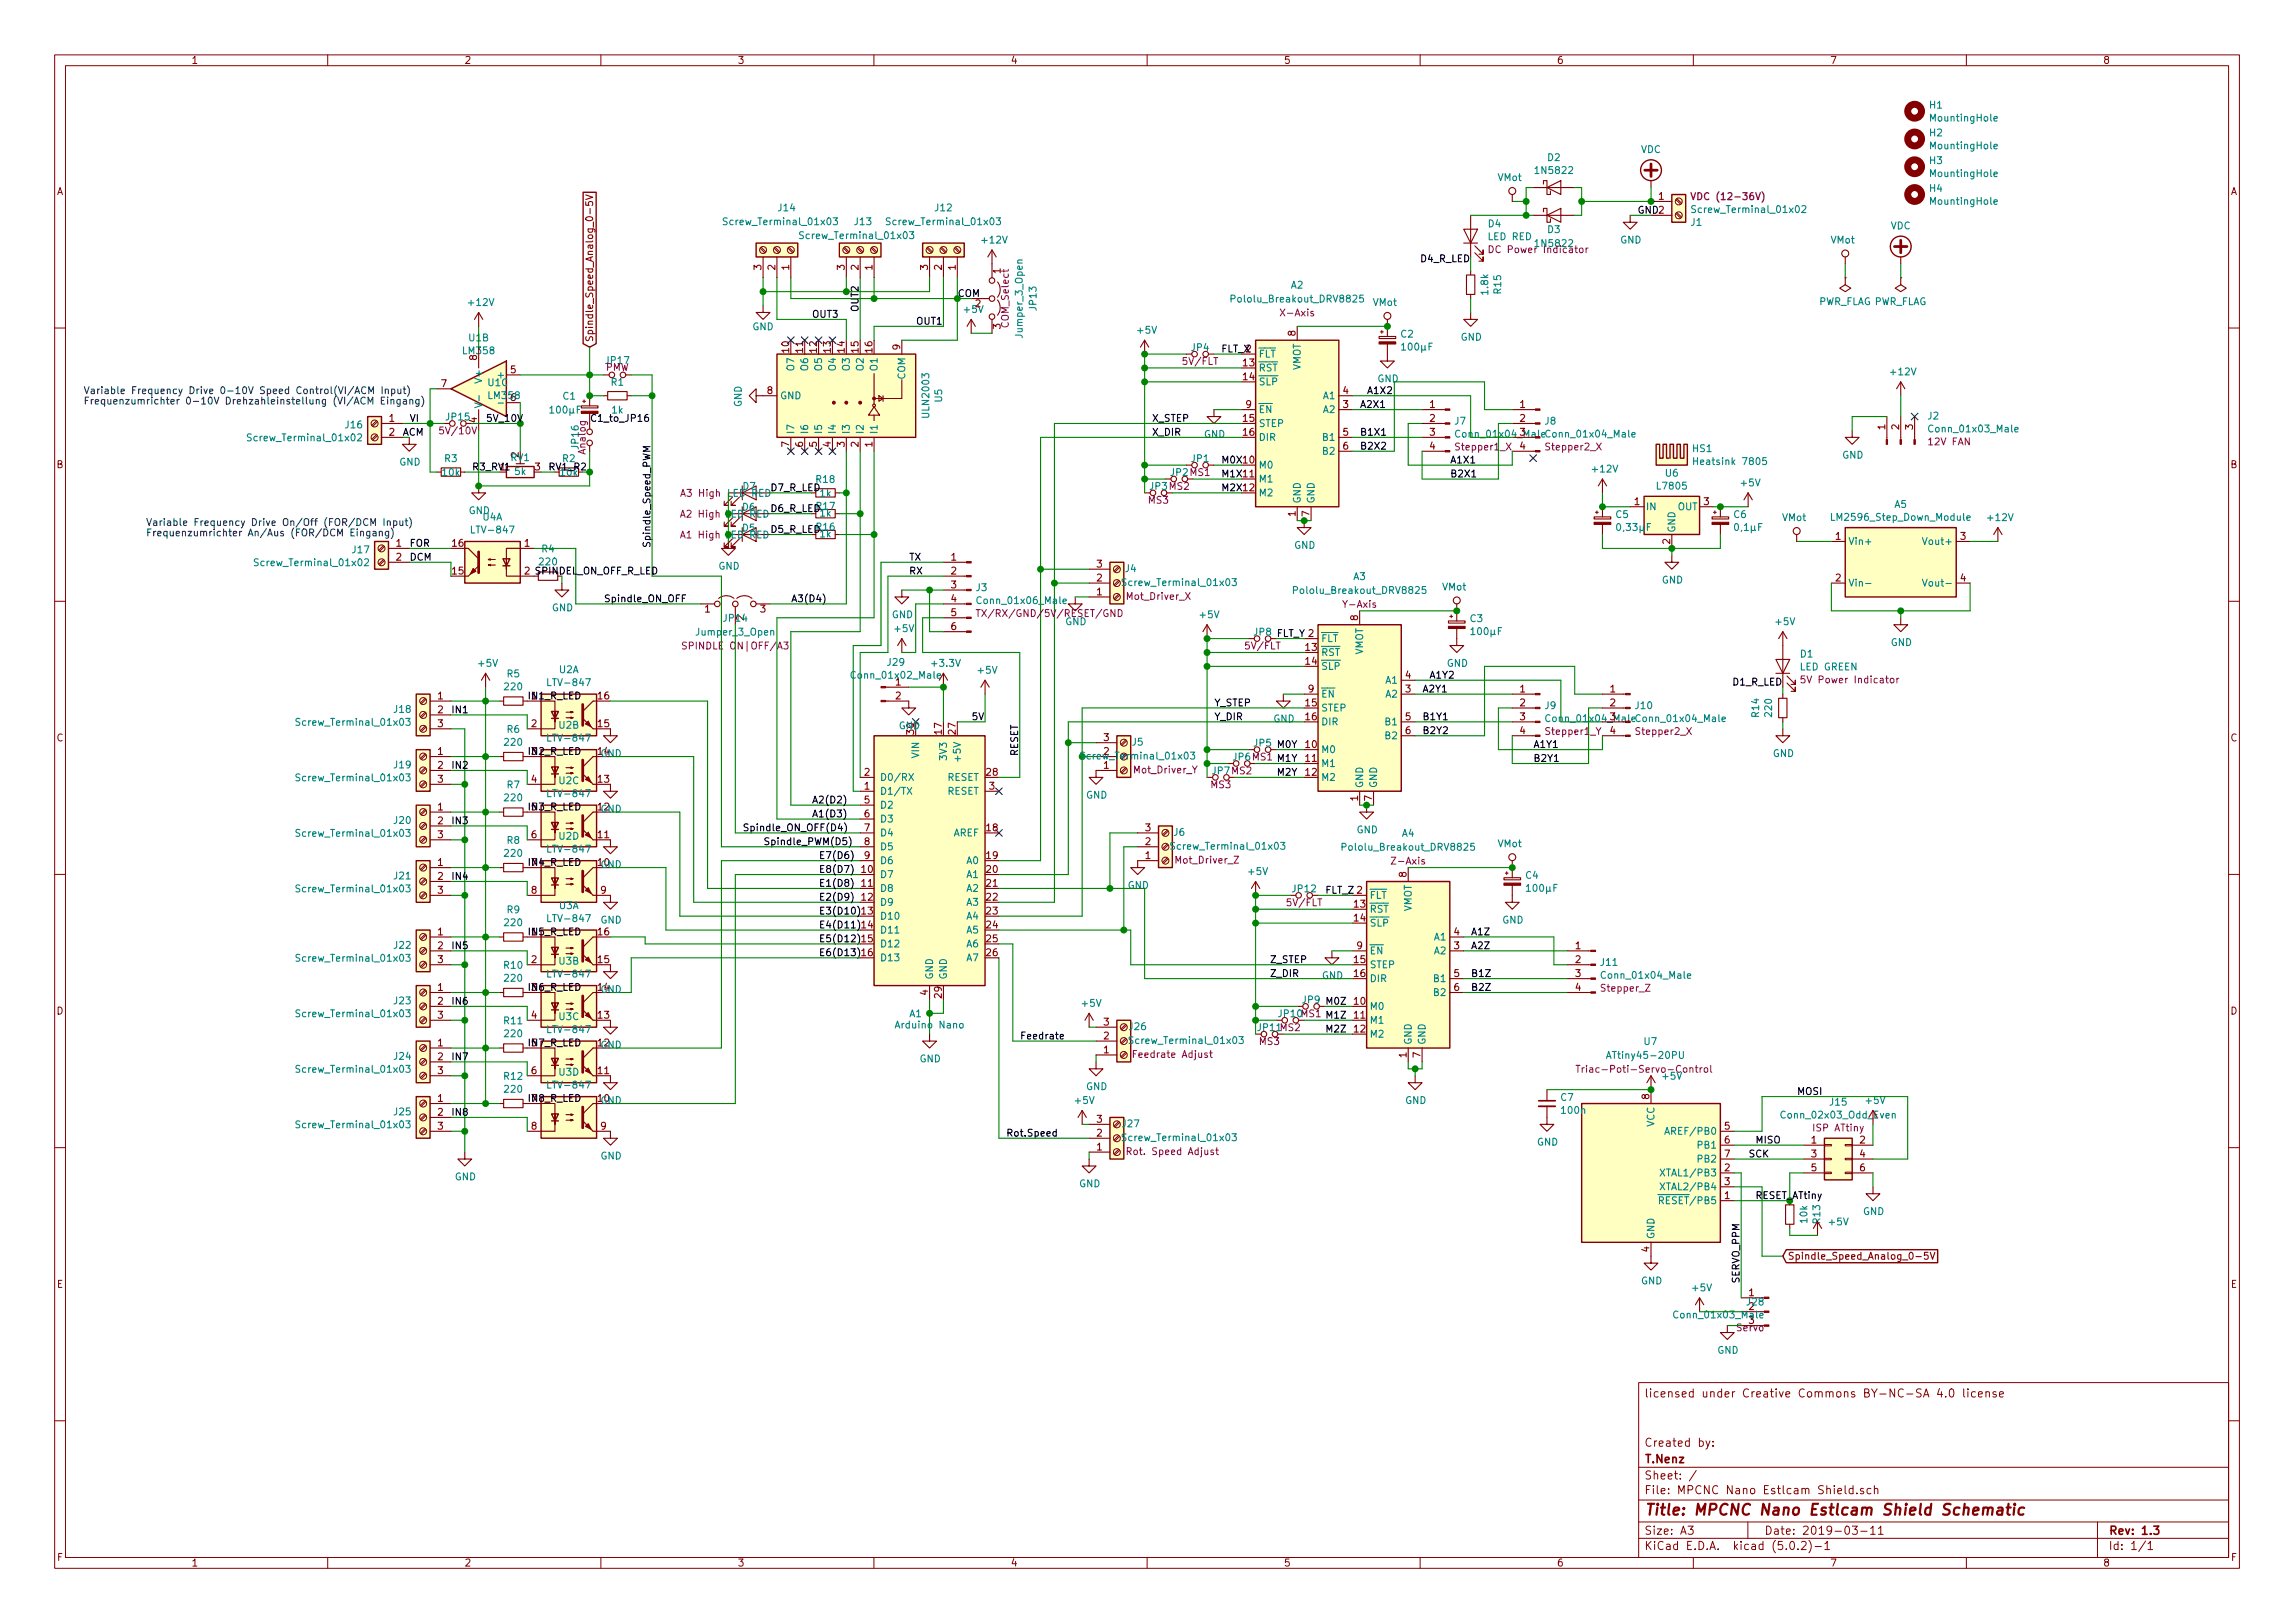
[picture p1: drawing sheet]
<svg xmlns="http://www.w3.org/2000/svg" width="420mm" height="297mm" viewBox="0 0 420 297" stroke-linecap="round" stroke-linejoin="round" font-family="sans-serif">
<defs><g id="words">
<text font-size="2.8" fill="#840000" x="301" y="277.3">Title: MPCNC Nano Estlcam Shield Schematic</text>
<g font-size="2.1" fill="#840000">
<text x="301" y="255.8">licensed under Creative Commons BY-NC-SA 4.0 license</text>
<text x="301" y="267.8">T.Nenz</text>
<text x="301" y="264.8">Created by:</text>
<text x="301" y="273.5">File: MPCNC Nano Estlcam Shield.sch</text>
<text x="301" y="270.8">Sheet: /</text>
<text x="301" y="280.9">Size: A3</text>
<text x="323" y="280.9">Date: 2019-03-11</text>
<text x="386" y="280.9">Rev: 1.3</text>
<text x="301" y="283.7">KiCad E.D.A. kicad (5.0.2)-1</text>
<text x="386" y="283.7">Id: 1/1</text>
</g>
<g font-size="1.8" fill="#840000">
<text x="35" y="11.7">1</text>
<text x="85" y="11.7">2</text>
<text x="135" y="11.7">3</text>
<text x="185" y="11.7">4</text>
<text x="235" y="11.7">5</text>
<text x="285" y="11.7">6</text>
<text x="335" y="11.7">7</text>
<text x="385" y="11.7">8</text>
<text x="10.4" y="35.7">A</text>
<text x="408.4" y="35.7">A</text>
<text x="303.7" y="36.6">1</text>
<text x="139.4" y="49.4" transform="rotate(-90 139.4 49.4)">3</text>
<text x="141.9" y="49.4" transform="rotate(-90 141.9 49.4)">2</text>
<text x="144.5" y="49.4" transform="rotate(-90 144.5 49.4)">1</text>
<text x="154.6" y="49.4" transform="rotate(-90 154.6 49.4)">3</text>
<text x="157.2" y="49.4" transform="rotate(-90 157.2 49.4)">2</text>
<text x="159.7" y="49.4" transform="rotate(-90 159.7 49.4)">1</text>
<text x="169.9" y="49.4" transform="rotate(-90 169.9 49.4)">3</text>
<text x="172.4" y="49.4" transform="rotate(-90 172.4 49.4)">2</text>
<text x="175" y="49.4" transform="rotate(-90 175 49.4)">1</text>
<text x="178.6" y="56.2">2</text>
<text x="87.3" y="65.9" transform="rotate(-90 87.3 65.9)">8</text>
<text x="108.6" y="62.7" transform="rotate(-90 108.6 62.7)">Spindle_Speed_Analog_0-5V</text>
<text x="144.5" y="64.5" transform="rotate(-90 144.5 64.5)">10</text>
<text x="147" y="64.5" transform="rotate(-90 147 64.5)">11</text>
<text x="149.6" y="64.5" transform="rotate(-90 149.6 64.5)">12</text>
<text x="152.1" y="64.5" transform="rotate(-90 152.1 64.5)">13</text>
<text x="154.6" y="64.5" transform="rotate(-90 154.6 64.5)">14</text>
<text x="157.2" y="64.5" transform="rotate(-90 157.2 64.5)">15</text>
<text x="159.7" y="64.5" transform="rotate(-90 159.7 64.5)">16</text>
<text x="164.8" y="64" transform="rotate(-90 164.8 64)">9</text>
<text x="183.2" y="60.2" transform="rotate(-90 183.2 60.2)">3</text>
<text x="237.2" y="61.5" transform="rotate(-90 237.2 61.5)">8</text>
<text x="80.8" y="70.9">7</text>
<text x="93.5" y="68.3">5</text>
<text x="227.6" y="67">13</text>
<text x="227.6" y="69.6">14</text>
<text x="71.3" y="77.2">1</text>
<text x="87.3" y="77.4" transform="rotate(-90 87.3 77.4)">4</text>
<text x="140.5" y="72.1">8</text>
<text x="227.6" y="77.2">15</text>
<text x="228.1" y="74.7">9</text>
<text x="245.9" y="74.7">3</text>
<text x="245.9" y="72.1">4</text>
<text x="261.8" y="74.7">1</text>
<text x="261.8" y="77.2">2</text>
<text x="278.3" y="74.7">1</text>
<text x="278.3" y="77.2">2</text>
<text x="71.3" y="79.7">2</text>
<text x="94.9" y="83.7" transform="rotate(-90 94.9 83.7)">2</text>
<text x="144.5" y="81.8" transform="rotate(-90 144.5 81.8)">7</text>
<text x="147" y="81.8" transform="rotate(-90 147 81.8)">6</text>
<text x="149.6" y="81.8" transform="rotate(-90 149.6 81.8)">5</text>
<text x="152.1" y="81.8" transform="rotate(-90 152.1 81.8)">4</text>
<text x="154.6" y="81.8" transform="rotate(-90 154.6 81.8)">3</text>
<text x="157.2" y="81.8" transform="rotate(-90 157.2 81.8)">2</text>
<text x="159.7" y="81.8" transform="rotate(-90 159.7 81.8)">1</text>
<text x="227.6" y="79.7">16</text>
<text x="245.9" y="79.7">5</text>
<text x="245.9" y="82.3">6</text>
<text x="261.8" y="79.7">3</text>
<text x="261.8" y="82.3">4</text>
<text x="267" y="80.1">Conn_01x04_Male</text>
<text x="278.3" y="79.7">3</text>
<text x="278.3" y="82.3">4</text>
<text x="345.1" y="78.6" transform="rotate(-90 345.1 78.6)">1</text>
<text x="347.7" y="78.6" transform="rotate(-90 347.7 78.6)">2</text>
<text x="350.2" y="78.6" transform="rotate(-90 350.2 78.6)">3</text>
<text x="10.4" y="85.7">B</text>
<text x="97.9" y="86.1">3</text>
<text x="408.4" y="85.7">B</text>
<text x="237.2" y="94.5" transform="rotate(-90 237.2 94.5)">1</text>
<text x="239.7" y="94.5" transform="rotate(-90 239.7 94.5)">7</text>
<text x="299.2" y="92.4">1</text>
<text x="311.9" y="92.4">3</text>
<text x="72.5" y="100.1">1</text>
<text x="82.9" y="100.1">16</text>
<text x="96" y="100.1">1</text>
<text x="305.8" y="99.6" transform="rotate(-90 305.8 99.6)">2</text>
<text x="336.1" y="98.8">1</text>
<text x="358.9" y="98.8">3</text>
<text x="72.5" y="102.6">2</text>
<text x="82.9" y="105.1">15</text>
<text x="174.1" y="102.6">1</text>
<text x="174.1" y="105.1">2</text>
<text x="174.1" y="107.7">3</text>
<text x="200.8" y="106.4">2</text>
<text x="200.8" y="103.9">3</text>
<text x="336.1" y="106.4">2</text>
<text x="358.9" y="106.4">4</text>
<text x="129.1" y="112.1">1</text>
<text x="139.2" y="112.1">3</text>
<text x="174.1" y="110.2">4</text>
<text x="174.1" y="112.8">5</text>
<text x="200.8" y="109">1</text>
<text x="248.6" y="113.5" transform="rotate(-90 248.6 113.5)">8</text>
<text x="174.1" y="115.3">6</text>
<text x="239.1" y="119.1">13</text>
<text x="164" y="125.5">1</text>
<text x="239.1" y="121.7">14</text>
<text x="257.3" y="124.2">4</text>
<text x="80.2" y="128">1</text>
<text x="80.2" y="130.5">2</text>
<text x="109.5" y="128">16</text>
<text x="164" y="128">2</text>
<text x="239.1" y="129.3">15</text>
<text x="239.1" y="131.8">16</text>
<text x="239.5" y="126.7">9</text>
<text x="257.3" y="126.7">3</text>
<text x="257.3" y="131.8">5</text>
<text x="278.3" y="126.7">1</text>
<text x="278.3" y="129.3">2</text>
<text x="278.3" y="131.8">3</text>
<text x="294.8" y="126.7">1</text>
<text x="294.8" y="129.3">2</text>
<text x="294.8" y="131.8">3</text>
<text x="10.4" y="135.7">C</text>
<text x="80.2" y="133.1">3</text>
<text x="97.3" y="133.1">2</text>
<text x="109.5" y="133.1">15</text>
<text x="172.4" y="134.4" transform="rotate(-90 172.4 134.4)">17</text>
<text x="175" y="134.4" transform="rotate(-90 175 134.4)">27</text>
<text x="202.1" y="135.6">3</text>
<text x="239.1" y="136.9">10</text>
<text x="257.3" y="134.4">6</text>
<text x="278.3" y="134.4">4</text>
<text x="283.5" y="132.1">Conn_01x04_Male</text>
<text x="294.8" y="134.4">4</text>
<text x="408.4" y="135.7">C</text>
<text x="80.2" y="138.2">1</text>
<text x="80.2" y="140.7">2</text>
<text x="80.2" y="143.2">3</text>
<text x="97.3" y="143.2">4</text>
<text x="109.5" y="143.2">13</text>
<text x="158.3" y="142">2</text>
<text x="180.6" y="142">28</text>
<text x="202.1" y="140.7">1</text>
<text x="202.1" y="138.2">2</text>
<text x="239.1" y="139.4">11</text>
<text x="239.1" y="142">12</text>
<text x="80.2" y="148.3">1</text>
<text x="158.3" y="144.5">1</text>
<text x="158.3" y="147.1">5</text>
<text x="158.3" y="149.6">6</text>
<text x="181.1" y="144.5">3</text>
<text x="248.6" y="146.6" transform="rotate(-90 248.6 146.6)">1</text>
<text x="251.2" y="146.6" transform="rotate(-90 251.2 146.6)">7</text>
<text x="80.2" y="150.9">2</text>
<text x="80.2" y="153.4">3</text>
<text x="97.3" y="153.4">6</text>
<text x="109.5" y="153.4">11</text>
<text x="158.3" y="152.1">7</text>
<text x="158.3" y="154.7">8</text>
<text x="180.6" y="152.1">18</text>
<text x="209.7" y="154.7">2</text>
<text x="209.7" y="152.1">3</text>
<text x="80.2" y="158.5">1</text>
<text x="80.2" y="161">2</text>
<text x="157.8" y="159.8">10</text>
<text x="158.3" y="157.2">9</text>
<text x="180.6" y="157.2">19</text>
<text x="180.6" y="159.8">20</text>
<text x="209.7" y="157.2">1</text>
<text x="257.5" y="160.5" transform="rotate(-90 257.5 160.5)">8</text>
<text x="80.2" y="163.6">3</text>
<text x="97.3" y="163.6">8</text>
<text x="110" y="163.6">9</text>
<text x="157.8" y="162.3">11</text>
<text x="157.8" y="164.8">12</text>
<text x="157.8" y="167.4">13</text>
<text x="180.6" y="162.3">21</text>
<text x="180.6" y="164.8">22</text>
<text x="180.6" y="167.4">23</text>
<text x="248" y="166.1">13</text>
<text x="80.2" y="171.2">1</text>
<text x="80.2" y="173.7">2</text>
<text x="109.5" y="171.2">16</text>
<text x="157.8" y="169.9">14</text>
<text x="157.8" y="172.5">15</text>
<text x="180.6" y="169.9">24</text>
<text x="180.6" y="172.5">25</text>
<text x="248" y="168.6">14</text>
<text x="248.4" y="173.7">9</text>
<text x="266.2" y="173.7">3</text>
<text x="266.2" y="171.2">4</text>
<text x="288.4" y="173.7">1</text>
<text x="80.2" y="176.3">3</text>
<text x="97.3" y="176.3">2</text>
<text x="109.5" y="176.3">15</text>
<text x="157.8" y="175">16</text>
<text x="180.6" y="175">26</text>
<text x="248" y="176.3">15</text>
<text x="248" y="178.8">16</text>
<text x="266.2" y="178.8">5</text>
<text x="288.4" y="176.3">2</text>
<text x="288.4" y="178.8">3</text>
<text x="10.4" y="185.7">D</text>
<text x="80.2" y="181.3">1</text>
<text x="80.2" y="183.9">2</text>
<text x="169.9" y="182.1" transform="rotate(-90 169.9 182.1)">4</text>
<text x="172.4" y="182.6" transform="rotate(-90 172.4 182.6)">29</text>
<text x="248" y="183.9">10</text>
<text x="266.2" y="181.3">6</text>
<text x="288.4" y="181.3">4</text>
<text x="408.4" y="185.7">D</text>
<text x="80.2" y="186.4">3</text>
<text x="80.2" y="191.5">1</text>
<text x="97.3" y="186.4">4</text>
<text x="109.5" y="186.4">13</text>
<text x="202.1" y="190.2">2</text>
<text x="202.1" y="187.7">3</text>
<text x="248" y="186.4">11</text>
<text x="248" y="189">12</text>
<text x="80.2" y="194">2</text>
<text x="80.2" y="196.6">3</text>
<text x="97.3" y="196.6">6</text>
<text x="109.5" y="196.6">11</text>
<text x="202.1" y="192.8">1</text>
<text x="257.5" y="193.6" transform="rotate(-90 257.5 193.6)">1</text>
<text x="260" y="193.6" transform="rotate(-90 260 193.6)">7</text>
<text x="80.2" y="201.7">1</text>
<text x="302" y="201.2" transform="rotate(-90 302 201.2)">8</text>
<text x="80.2" y="204.2">2</text>
<text x="80.2" y="206.7">3</text>
<text x="97.3" y="206.7">8</text>
<text x="110" y="206.7">9</text>
<text x="200.8" y="208">2</text>
<text x="200.8" y="205.5">3</text>
<text x="315.7" y="206.7">5</text>
<text x="315.7" y="209.3">6</text>
<text x="326.5" y="204.7">Conn_02x03_Odd_Even</text>
<text x="331.6" y="209.3">1</text>
<text x="340.5" y="209.3">2</text>
<text x="200.8" y="210.6">1</text>
<text x="315.7" y="214.4">2</text>
<text x="315.7" y="211.8">7</text>
<text x="331.6" y="211.8">3</text>
<text x="331.6" y="214.4">5</text>
<text x="340.5" y="211.8">4</text>
<text x="340.5" y="214.4">6</text>
<text x="315.7" y="219.4">1</text>
<text x="315.7" y="216.9">3</text>
<text x="302" y="229.1" transform="rotate(-90 302 229.1)">4</text>
<text x="327.2" y="230.5">Spindle_Speed_Analog_0-5V</text>
<text x="10.4" y="235.7">E</text>
<text x="320.2" y="237.2">1</text>
<text x="320.2" y="239.8">2</text>
<text x="408.4" y="235.7">E</text>
<text x="10.5" y="285.7">F</text>
<text x="35" y="286.7">1</text>
<text x="85" y="286.7">2</text>
<text x="135" y="286.7">3</text>
<text x="185" y="286.7">4</text>
<text x="235" y="286.7">5</text>
<text x="285" y="286.7">6</text>
<text x="335" y="286.7">7</text>
<text x="385" y="286.7">8</text>
<text x="408.5" y="285.7">F</text>
</g>
<g font-size="1.8" fill="#008484">
<text x="353.3" y="19.9">H1</text>
<text x="353.6" y="22.2">MountingHole</text>
<text x="283.4" y="29.5">D2</text>
<text x="300.4" y="28">VDC</text>
<text x="353.3" y="25">H2</text>
<text x="353.6" y="27.3">MountingHole</text>
<text x="274.2" y="33.1">VMot</text>
<text x="281.4" y="31.8">1N5822</text>
<text x="353.3" y="30">H3</text>
<text x="353.3" y="35.1">H4</text>
<text x="353.6" y="32.4">MountingHole</text>
<text x="133.1" y="41.2">Screw_Terminal_01x03</text>
<text x="142.5" y="38.7">J14</text>
<text x="156.5" y="41.2">J13</text>
<text x="163" y="41.2">Screw_Terminal_01x03</text>
<text x="171.2" y="38.7">J12</text>
<text x="272.5" y="41.6">D4</text>
<text x="309.6" y="41.3">J1</text>
<text x="310.4" y="39">Screw_Terminal_01x02</text>
<text x="346.1" y="42">VDC</text>
<text x="353.6" y="37.5">MountingHole</text>
<text x="147.1" y="43.8">Screw_Terminal_01x03</text>
<text x="179.9" y="44.6">+12V</text>
<text x="272.5" y="44">LED RED</text>
<text x="283.4" y="42.7">D3</text>
<text x="296.6" y="44.6">GND</text>
<text x="335.2" y="44.6">VMot</text>
<text x="236.4" y="52.8">A2</text>
<text x="272.5" y="53.8" transform="rotate(-90 272.5 53.8)">1.8k</text>
<text x="274.8" y="53.7" transform="rotate(-90 274.8 53.7)">R15</text>
<text x="85.9" y="56">+12V</text>
<text x="176.6" y="57.3">+5V</text>
<text x="189.8" y="56.7" transform="rotate(-90 189.8 56.7)">JP13</text>
<text x="226.1" y="55.4">Pololu_Breakout_DRV8825</text>
<text x="251.4" y="56">VMot</text>
<text x="332.8" y="55.8">PWR_FLAG PWR_FLAG</text>
<text x="84.9" y="64.8">LM358</text>
<text x="85.9" y="62.5">U1B</text>
<text x="137.7" y="60.4">GND</text>
<text x="187.2" y="61.6" transform="rotate(-90 187.2 61.6)">Jumper_3_Open</text>
<text x="208.3" y="61.1">+5V</text>
<text x="218.1" y="64.2">JP4</text>
<text x="230.4" y="65.4">FLT</text>
<text x="256.5" y="61.8">C2</text>
<text x="256.8" y="64.1">100µF</text>
<text x="267.4" y="62.3">GND</text>
<text x="88.3" y="69.7" transform="rotate(-90 88.3 69.7)">V+</text>
<text x="89.4" y="70.7">U1C</text>
<text x="91.5" y="69.3">+</text>
<text x="110.9" y="66.6">JP17</text>
<text x="111.9" y="70.6">R1</text>
<text x="145.4" y="67.7" transform="rotate(-90 145.4 67.7)">O7</text>
<text x="148" y="67.7" transform="rotate(-90 148 67.7)">O6</text>
<text x="150.5" y="67.7" transform="rotate(-90 150.5 67.7)">O5</text>
<text x="153" y="67.7" transform="rotate(-90 153 67.7)">O4</text>
<text x="155.6" y="67.7" transform="rotate(-90 155.6 67.7)">O3</text>
<text x="158.1" y="67.7" transform="rotate(-90 158.1 67.7)">O2</text>
<text x="160.7" y="67.7" transform="rotate(-90 160.7 67.7)">O1</text>
<text x="165.7" y="69.4" transform="rotate(-90 165.7 69.4)">COM</text>
<text x="230.4" y="68">RST</text>
<text x="230.4" y="70.5">SLP</text>
<text x="238.1" y="67.9" transform="rotate(-90 238.1 67.9)">VMOT</text>
<text x="252.2" y="70">GND</text>
<text x="346.3" y="68.7">+12V</text>
<text x="81.8" y="76.9">JP15</text>
<text x="89.5" y="73">LM358</text>
<text x="93.5" y="73.4">6</text>
<text x="100.9" y="75.7">100µF</text>
<text x="103.1" y="73.1">C1</text>
<text x="112.1" y="75.7">1k</text>
<text x="135.8" y="74.5" transform="rotate(-90 135.8 74.5)">GND</text>
<text x="142.7" y="73.1">GND</text>
<text x="170.1" y="76.2" transform="rotate(-90 170.1 76.2)">ULN2003</text>
<text x="172.5" y="73.5" transform="rotate(-90 172.5 73.5)">U5</text>
<text x="230.4" y="75.6">EN</text>
<text x="242.3" y="75.6">A2</text>
<text x="242.3" y="73.1">A1</text>
<text x="266.4" y="77.7">J7</text>
<text x="282.9" y="77.7">J8</text>
<text x="353" y="76.8">J2</text>
<text x="46" y="80.8">Screw_Terminal_01x02</text>
<text x="63.3" y="78.4">J16</text>
<text x="105.9" y="82.1" transform="rotate(-90 105.9 82.1)">JP16</text>
<text x="145.4" y="79.5" transform="rotate(-90 145.4 79.5)">I7</text>
<text x="148" y="79.5" transform="rotate(-90 148 79.5)">I6</text>
<text x="150.5" y="79.5" transform="rotate(-90 150.5 79.5)">I5</text>
<text x="153" y="79.5" transform="rotate(-90 153 79.5)">I4</text>
<text x="155.6" y="79.5" transform="rotate(-90 155.6 79.5)">I3</text>
<text x="158.1" y="79.5" transform="rotate(-90 158.1 79.5)">I2</text>
<text x="160.7" y="79.5" transform="rotate(-90 160.7 79.5)">I1</text>
<text x="220.4" y="80.1">GND</text>
<text x="230.4" y="78.1">STEP</text>
<text x="230.4" y="80.7">DIR</text>
<text x="242.3" y="80.7">B1</text>
<text x="242.3" y="83.2">B2</text>
<text x="283.5" y="80.1">Conn_01x04_Male</text>
<text x="309.9" y="82.7">HS1</text>
<text x="337.3" y="83.9">GND</text>
<text x="353.6" y="79.1">Conn_01x03_Male</text>
<text x="73.1" y="85.2">GND</text>
<text x="81.1" y="87.1">10k</text>
<text x="81.4" y="84.6">R3</text>
<text x="93.5" y="84.4">RV1</text>
<text x="94.3" y="86.9">5k</text>
<text x="103" y="84.6">R2</text>
<text x="136" y="89.6">D7</text>
<text x="149.5" y="88.4">R18</text>
<text x="210.5" y="89.6">JP3 MS2</text>
<text x="214.3" y="87.1">JP2 MS1</text>
<text x="218.1" y="84.6">JP1</text>
<text x="230.4" y="85.8">M0</text>
<text x="230.4" y="88.3">M1</text>
<text x="291.7" y="86.5">+12V</text>
<text x="303.6" y="89.6">L7805</text>
<text x="305" y="87.2">U6</text>
<text x="310.8" y="85.1">Heatsink 7805</text>
<text x="318.8" y="89">+5V</text>
<text x="85.8" y="94.1">GND</text>
<text x="88.4" y="95.3">U4A</text>
<text x="133.3" y="90.9">LED RED</text>
<text x="136" y="93.5">D6</text>
<text x="150.2" y="90.9">1k</text>
<text x="150.2" y="94.6">1k</text>
<text x="230.4" y="90.8">M2</text>
<text x="238.1" y="92.2" transform="rotate(-90 238.1 92.2)">GND</text>
<text x="240.7" y="92.2" transform="rotate(-90 240.7 92.2)">GND</text>
<text x="295.9" y="94.8">C5</text>
<text x="301.2" y="93.4">IN</text>
<text x="307.2" y="93.4">OUT</text>
<text x="317.4" y="94.8">C6</text>
<text x="326.3" y="95.4">VMot</text>
<text x="335.8" y="95.3">LM2596_Step_Down_Module</text>
<text x="346.9" y="92.9">A5</text>
<text x="364.1" y="95.4">+12V</text>
<text x="64.6" y="101.3">J17</text>
<text x="86.7" y="97.6">LTV-847</text>
<text x="99.2" y="101.1">R4</text>
<text x="136" y="97.3">D5</text>
<text x="150.2" y="98.4">1k</text>
<text x="236.9" y="100.4">GND</text>
<text x="296.3" y="97.2">0,33µF</text>
<text x="306.7" y="97.6" transform="rotate(-90 306.7 97.6)">GND</text>
<text x="317.7" y="97.2">0,1µF</text>
<text x="338.3" y="99.7">Vin+</text>
<text x="352.7" y="99.7">Vout+</text>
<text x="47.3" y="103.6">Screw_Terminal_01x02</text>
<text x="98.9" y="103.5">220</text>
<text x="131.5" y="104.3">GND</text>
<text x="206" y="104.7">J4</text>
<text x="206.2" y="107.3">Screw_Terminal_01x03</text>
<text x="247.8" y="106.2">A3</text>
<text x="304.2" y="106.8">GND</text>
<text x="338.3" y="107.4">Vin-</text>
<text x="353.1" y="107.4">Vout-</text>
<text x="101" y="111.9">GND</text>
<text x="136.2" y="113.5" transform="rotate(-90 136.2 113.5)">2</text>
<text x="163.3" y="113.1">GND</text>
<text x="178.7" y="108.2">J3</text>
<text x="179.4" y="110.6">Conn_01x06_Male</text>
<text x="219.8" y="113.1">+5V</text>
<text x="237.6" y="108.7">Pololu_Breakout_DRV8825</text>
<text x="264.1" y="108.1">VMot</text>
<text x="269.2" y="113.9">C3</text>
<text x="127.7" y="116.3">Jumper_3_Open</text>
<text x="163.9" y="115.7">+5V</text>
<text x="195" y="114.4">GND</text>
<text x="241.8" y="117.5">FLT</text>
<text x="249.6" y="120" transform="rotate(-90 249.6 120)">VMOT</text>
<text x="269.5" y="116.2">100µF</text>
<text x="325.2" y="114.4">+5V</text>
<text x="346.2" y="118.2">GND</text>
<text x="87.7" y="122">+5V</text>
<text x="92.9" y="124">R5</text>
<text x="100.7" y="125.6">LTV-847</text>
<text x="102.4" y="123.2">U2A</text>
<text x="156.3" y="124.2">Conn_01x02_Male</text>
<text x="162.5" y="121.9">J29</text>
<text x="170.8" y="122">+3.3V</text>
<text x="179.1" y="123.3">+5V</text>
<text x="241.8" y="120.1">RST</text>
<text x="241.8" y="122.6">SLP</text>
<text x="253.8" y="125.1">A1</text>
<text x="264.9" y="122">GND</text>
<text x="329.6" y="120.3">D1</text>
<text x="329.6" y="122.7">LED GREEN</text>
<text x="72.2" y="130.5">J18</text>
<text x="92.5" y="126.3">220</text>
<text x="241.8" y="130.2">STEP</text>
<text x="241.8" y="127.7">EN</text>
<text x="253.8" y="127.7">A2</text>
<text x="282.9" y="129.8">J9</text>
<text x="299.5" y="129.8">J10</text>
<text x="322" y="131.2" transform="rotate(-90 322 131.2)">R14</text>
<text x="324.4" y="131" transform="rotate(-90 324.4 131)">220</text>
<text x="54.9" y="132.8">Screw_Terminal_01x03</text>
<text x="92.5" y="136.5">220</text>
<text x="92.9" y="134.1">R6</text>
<text x="100.7" y="135.7">LTV-847</text>
<text x="102.4" y="133.4">U2B</text>
<text x="164.5" y="133.5">GND</text>
<text x="167.3" y="134.4" transform="rotate(-90 167.3 134.4)">30</text>
<text x="207.3" y="136.5">J5</text>
<text x="233.1" y="132.2">GND</text>
<text x="241.8" y="137.8">M0</text>
<text x="241.8" y="132.8">DIR</text>
<text x="253.8" y="132.8">B1</text>
<text x="253.8" y="135.3">B2</text>
<text x="300" y="132.1">Conn_01x04_Male</text>
<text x="54.9" y="143">Screw_Terminal_01x03</text>
<text x="72.2" y="140.6">J19</text>
<text x="102.4" y="143.5">U2C</text>
<text x="109.5" y="138.2">14</text>
<text x="109.9" y="138.5">GND</text>
<text x="161" y="142.9">D0/RX</text>
<text x="168.3" y="138.6" transform="rotate(-90 168.3 138.6)">VIN</text>
<text x="173.4" y="138.8" transform="rotate(-90 173.4 138.8)">3V3</text>
<text x="173.4" y="142.9">RESET</text>
<text x="175.9" y="138.9" transform="rotate(-90 175.9 138.9)">+5V</text>
<text x="198.6" y="139">Screw_Terminal_01x03</text>
<text x="221.9" y="141.7">JP7 MS2</text>
<text x="241.8" y="140.4">M1</text>
<text x="241.8" y="142.9">M2</text>
<text x="324.6" y="138.5">GND</text>
<text x="92.5" y="146.6">220</text>
<text x="92.9" y="144.3">R7</text>
<text x="100.7" y="145.9">LTV-847</text>
<text x="109.5" y="148.3">12</text>
<text x="109.9" y="148.7">GND</text>
<text x="161" y="145.5">D1/TX</text>
<text x="161" y="148">D2</text>
<text x="173.4" y="145.5">RESET</text>
<text x="198.8" y="146.2">GND</text>
<text x="249.6" y="144.3" transform="rotate(-90 249.6 144.3)">GND</text>
<text x="252.1" y="144.3" transform="rotate(-90 252.1 144.3)">GND</text>
<text x="54.9" y="153.1">Screw_Terminal_01x03</text>
<text x="72.2" y="150.8">J20</text>
<text x="92.9" y="154.4">R8</text>
<text x="102.4" y="153.7">U2D</text>
<text x="161" y="150.5">D3</text>
<text x="161" y="153.1">D4</text>
<text x="161" y="155.6">D5</text>
<text x="174.5" y="153.1">AREF</text>
<text x="214.9" y="153">J6</text>
<text x="215.1" y="155.5">Screw_Terminal_01x03</text>
<text x="246.5" y="155.7">Pololu_Breakout_DRV8825</text>
<text x="248.4" y="152.5">GND</text>
<text x="256.7" y="153.1">A4</text>
<text x="274.2" y="155.1">VMot</text>
<text x="72.2" y="160.9">J21</text>
<text x="92.5" y="156.8">220</text>
<text x="100.7" y="156">LTV-847</text>
<text x="109.5" y="158.5">10</text>
<text x="109.9" y="158.9">GND</text>
<text x="161" y="160.7">D7</text>
<text x="161" y="158.2">D6</text>
<text x="177.1" y="158.2">A0</text>
<text x="177.1" y="160.7">A1</text>
<text x="228.7" y="160.1">+5V</text>
<text x="279.3" y="160.8">C4</text>
<text x="54.9" y="163.3">Screw_Terminal_01x03</text>
<text x="92.9" y="167.1">R9</text>
<text x="102.4" y="166.4">U3A</text>
<text x="161" y="163.2">D8</text>
<text x="161" y="165.8">D9</text>
<text x="177.1" y="163.2">A2</text>
<text x="177.1" y="165.8">A3</text>
<text x="206.5" y="162.7">GND</text>
<text x="236.7" y="163.3">JP12</text>
<text x="250.7" y="167">RST</text>
<text x="250.7" y="164.5">FLT</text>
<text x="258.4" y="166.9" transform="rotate(-90 258.4 166.9)">VMOT</text>
<text x="279.7" y="163.2">100µF</text>
<text x="72.2" y="173.6">J22</text>
<text x="92.5" y="169.5">220</text>
<text x="100.7" y="168.7">LTV-847</text>
<text x="109.9" y="169">GND</text>
<text x="161" y="168.3">D10</text>
<text x="161" y="170.9">D11</text>
<text x="161" y="173.4">D12</text>
<text x="177.1" y="168.3">A4</text>
<text x="177.1" y="170.9">A5</text>
<text x="177.1" y="173.4">A6</text>
<text x="250.7" y="169.6">SLP</text>
<text x="262.7" y="172.1">A1</text>
<text x="275" y="169">GND</text>
<text x="54.9" y="176">Screw_Terminal_01x03</text>
<text x="92.3" y="177.3">R10</text>
<text x="92.5" y="179.7">220</text>
<text x="100.7" y="178.9">LTV-847</text>
<text x="102.4" y="176.5">U3B</text>
<text x="161" y="175.9">D13</text>
<text x="170.8" y="179.4" transform="rotate(-90 170.8 179.4)">GND</text>
<text x="173.4" y="179.4" transform="rotate(-90 173.4 179.4)">GND</text>
<text x="177.1" y="175.9">A7</text>
<text x="242" y="179.2">GND</text>
<text x="250.7" y="177.2">STEP</text>
<text x="250.7" y="179.7">DIR</text>
<text x="250.7" y="174.7">EN</text>
<text x="262.7" y="174.7">A2</text>
<text x="262.7" y="179.7">B1</text>
<text x="293.1" y="176.8">J11</text>
<text x="293.7" y="179.1">Conn_01x04_Male</text>
<text x="72.2" y="183.8">J23</text>
<text x="109.5" y="181.3">14</text>
<text x="109.9" y="181.7">GND</text>
<text x="198.2" y="184.3">+5V</text>
<text x="250.7" y="184.8">M0</text>
<text x="262.7" y="182.3">B2</text>
<text x="54.9" y="186.2">Screw_Terminal_01x03</text>
<text x="92.3" y="187.5">R11</text>
<text x="92.5" y="189.8">220</text>
<text x="100.7" y="189.1">LTV-847</text>
<text x="102.4" y="186.7">U3C</text>
<text x="109.5" y="191.5">12</text>
<text x="109.9" y="191.9">GND</text>
<text x="164.3" y="188.2">Arduino Nano</text>
<text x="166.5" y="186.2">A1</text>
<text x="206.8" y="188.5">J26</text>
<text x="207.4" y="191.1">Screw_Terminal_01x03</text>
<text x="230.4" y="188.7">JP11MS2</text>
<text x="250.7" y="187.4">M1</text>
<text x="250.7" y="189.9">M2</text>
<text x="258.4" y="191.3" transform="rotate(-90 258.4 191.3)">GND</text>
<text x="261" y="191.3" transform="rotate(-90 261 191.3)">GND</text>
<text x="301" y="191.2">U7</text>
<text x="54.9" y="196.3">Screw_Terminal_01x03</text>
<text x="72.2" y="194">J24</text>
<text x="92.3" y="197.6">R12</text>
<text x="102.4" y="196.9">U3D</text>
<text x="168.4" y="194.4">GND</text>
<text x="295" y="193.8">ATtiny45-20PU</text>
<text x="304.5" y="197.6">+5V</text>
<text x="92.5" y="200">220</text>
<text x="100.7" y="199.2">LTV-847</text>
<text x="109.5" y="201.7">10</text>
<text x="109.9" y="202">GND</text>
<text x="196.9" y="202">+5V</text>
<text x="198.8" y="199.5">GND</text>
<text x="257.3" y="202">GND</text>
<text x="285.8" y="201.5">C7</text>
<text x="286" y="203.8">100n</text>
<text x="335.1" y="202.3">J15</text>
<text x="341.7" y="202">+5V</text>
<text x="54.9" y="206.5">Screw_Terminal_01x03</text>
<text x="72.2" y="204.1">J25</text>
<text x="205.5" y="206.3">J27</text>
<text x="206.2" y="208.9">Screw_Terminal_01x03</text>
<text x="281.4" y="209.7">GND</text>
<text x="302.9" y="206.2" transform="rotate(-90 302.9 206.2)">VCC</text>
<text x="305.7" y="207.7">AREF/PB0</text>
<text x="109.9" y="212.2">GND</text>
<text x="304.9" y="215.3">XTAL1/PB3</text>
<text x="311" y="210.2">PB1</text>
<text x="311" y="212.8">PB2</text>
<text x="83.3" y="216">GND</text>
<text x="197.6" y="217.3">GND</text>
<text x="304.6" y="220.4">RESET/PB5</text>
<text x="304.9" y="217.8">XTAL2/PB4</text>
<text x="302.9" y="226.9" transform="rotate(-90 302.9 226.9)">GND</text>
<text x="330.9" y="223.8" transform="rotate(-90 330.9 223.8)">10k</text>
<text x="333.2" y="223.9" transform="rotate(-90 333.2 223.9)">R13</text>
<text x="334.9" y="224.3">+5V</text>
<text x="341.1" y="222.4">GND</text>
<text x="300.4" y="235.1">GND</text>
<text x="309.9" y="236.3">+5V</text>
<text x="319.9" y="238.9">J28</text>
<text x="306.9" y="241.3">Conn_01x03_Male</text>
<text x="320.2" y="242.3">3</text>
<text x="314.4" y="247.8">GND</text>
</g>
<g font-size="1.8">
<text x="299.7" y="39.1">GND2</text>
<text x="260.2" y="48">D4_R_LED</text>
<text x="148.6" y="58.2">OUT3</text>
<text x="157.2" y="57.2" transform="rotate(-90 157.2 57.2)">OUT2</text>
<text x="167.6" y="59.4">OUT1</text>
<text x="223.5" y="64.5">FLT_X2</text>
<text x="74.9" y="77.2">VI</text>
<text x="88.9" y="77.2">5V_10V</text>
<text x="107.9" y="77.2">C1_to_JP16</text>
<text x="210.8" y="77.2">X_STEP</text>
<text x="248.9" y="74.7">A2X1</text>
<text x="250.2" y="72.1">A1X2</text>
<text x="73.7" y="79.7">ACM</text>
<text x="210.8" y="79.7">X_DIR</text>
<text x="248.9" y="79.7">B1X1</text>
<text x="248.9" y="82.3">B2X2</text>
<text x="86.4" y="86.1">R3_RV1</text>
<text x="91.6" y="86.1">1</text>
<text x="100.3" y="86.1">RV1_R2</text>
<text x="102.7" y="87.1">10k</text>
<text x="141" y="89.9">D7_R_LED</text>
<text x="223.5" y="84.8">M0X 10</text>
<text x="223.5" y="87.4">M1X 11</text>
<text x="223.5" y="89.9">M2X 12</text>
<text x="265.4" y="87.4">B2X1</text>
<text x="265.4" y="84.8">A1X1</text>
<text x="141" y="93.7">D6_R_LEDR17</text>
<text x="74.9" y="100.1">FOR</text>
<text x="119.1" y="100.4" transform="rotate(-90 119.1 100.4)">Spindle_Speed_PWM</text>
<text x="141" y="97.5">D5_R_LEDR16</text>
<text x="74.9" y="102.6">DCM</text>
<text x="96" y="105.1">2 SPINDEL_ON_OFF_R_LED</text>
<text x="166.4" y="102.6">TX</text>
<text x="166.4" y="105.1">RX</text>
<text x="110.5" y="110.2">Spindle_ON_OFF</text>
<text x="144.8" y="110.2">A3(D4)</text>
<text x="229.6" y="116.3">JP8 FLT_Y 2</text>
<text x="261.6" y="124.2">A1Y2</text>
<text x="317.3" y="125.5">D1_R_LED</text>
<text x="82.5" y="130.5">IN1</text>
<text x="96.5" y="128">IN1_R_LED</text>
<text x="97.3" y="128">1</text>
<text x="177.8" y="131.8">5V</text>
<text x="222.2" y="129.3">Y_STEP</text>
<text x="222.2" y="131.8">Y_DIR</text>
<text x="260.3" y="126.7">A2Y1</text>
<text x="260.3" y="131.8">B1Y1</text>
<text x="229.6" y="136.6">JP5 M0Y</text>
<text x="260.3" y="134.4">B2Y2</text>
<text x="280.7" y="136.9">A1Y1</text>
<text x="82.5" y="140.7">IN2</text>
<text x="96.5" y="138.2">IN2_R_LED</text>
<text x="97.3" y="138.2">3</text>
<text x="186.4" y="138.5" transform="rotate(-90 186.4 138.5)">RESET</text>
<text x="225.8" y="139.2">JP6 MS1 M1Y</text>
<text x="233.7" y="142">M2Y</text>
<text x="280.7" y="139.4">B2Y1</text>
<text x="96.5" y="148.3">IN3_R_LED</text>
<text x="97.3" y="148.3">5</text>
<text x="148.6" y="147.1">A2(D2)</text>
<text x="148.6" y="149.6">A1(D3)</text>
<text x="82.5" y="150.9">IN3</text>
<text x="135.9" y="152.1">Spindle_ON_OFF(D4)</text>
<text x="139.7" y="154.7">Spindle_PWM(D5)</text>
<text x="82.5" y="161">IN4</text>
<text x="96.5" y="158.5">IN4_R_LED</text>
<text x="97.3" y="158.5">7</text>
<text x="149.9" y="157.2">E7(D6)</text>
<text x="149.9" y="159.8">E8(D7)</text>
<text x="149.9" y="167.4">E3(D10)</text>
<text x="149.9" y="162.3">E1(D8)</text>
<text x="149.9" y="164.8">E2(D9)</text>
<text x="242.6" y="163.6">FLT_Z 2</text>
<text x="82.5" y="173.7">IN5</text>
<text x="96.5" y="171.2">IN5_R_LED</text>
<text x="97.3" y="171.2">1</text>
<text x="149.9" y="169.9">E4(D11)</text>
<text x="149.9" y="172.5">E5(D12)</text>
<text x="269.2" y="171.2">A1Z</text>
<text x="269.2" y="173.7">A2Z</text>
<text x="149.9" y="175">E6(D13)</text>
<text x="232.4" y="176.3">Z_STEP</text>
<text x="232.4" y="178.8">Z_DIR</text>
<text x="269.2" y="178.8">B1Z</text>
<text x="82.5" y="183.9">IN6</text>
<text x="96.5" y="181.3">IN6_R_LED</text>
<text x="97.3" y="181.3">3</text>
<text x="238.5" y="183.6">JP9 M0Z</text>
<text x="269.2" y="181.3">B2Z</text>
<text x="96.5" y="191.5">IN7_R_LED</text>
<text x="97.3" y="191.5">5</text>
<text x="186.7" y="190.2">Feedrate</text>
<text x="234.2" y="186.2">JP10MS1 M1Z</text>
<text x="242.6" y="189">M2Z</text>
<text x="82.5" y="194">IN7</text>
<text x="96.5" y="201.7">IN8_R_LED</text>
<text x="97.3" y="201.7">7</text>
<text x="328.9" y="200.4">MOSI</text>
<text x="82.5" y="204.2">IN8</text>
<text x="184.1" y="208">Rot.Speed</text>
<text x="321.3" y="209.3">MISO</text>
<text x="320" y="211.8">SCK</text>
<text x="321.3" y="219.4">RESET_ATtiny</text>
<text x="318.5" y="235" transform="rotate(-90 318.5 235)">SERVO_PPM</text>
</g>
<g font-size="1.8" fill="#840084">
<text x="310.8" y="36.6">VDC (12-36V)</text>
<text x="273.7" y="46.3">DC Power Indicator</text>
<text x="281.4" y="45.2">1N5822</text>
<text x="183.2" y="50" transform="rotate(-90 183.2 50)">1</text>
<text x="184.7" y="59.8" transform="rotate(-90 184.7 59.8)">COM_Select</text>
<text x="234.7" y="57.9">X-Axis</text>
<text x="110.9" y="67.9">PMW</text>
<text x="216.8" y="66.8">5V/FLT</text>
<text x="80.9" y="79.5">5V/10V</text>
<text x="107.2" y="83" transform="rotate(-90 107.2 83)">Analog</text>
<text x="266.7" y="82.4">Stepper1_X</text>
<text x="283.2" y="82.4">Stepper2_X</text>
<text x="353.2" y="81.5">12V FAN</text>
<text x="124.9" y="94.7">A2 High</text>
<text x="124.9" y="90.9">A3 High</text>
<text x="210.3" y="92.2">MS3</text>
<text x="124.9" y="98.5">A1 High</text>
<text x="180.6" y="112.9">TX/RX/GND/5V/RESET/GND</text>
<text x="206.4" y="109.8">Mot_Driver_X</text>
<text x="246.2" y="111.2">Y-Axis</text>
<text x="125.8" y="118.9">SPINDLE ON|OFF/A3</text>
<text x="228.2" y="118.9">5V/FLT</text>
<text x="330.9" y="125.1">5V Power Indicator</text>
<text x="283.1" y="134.5">Stepper1_Y</text>
<text x="299.7" y="134.5">Stepper2_X</text>
<text x="207.7" y="141.5">Mot_Driver_Y</text>
<text x="221.7" y="144.3">MS3</text>
<text x="215.3" y="158.1">Mot_Driver_Z</text>
<text x="255.1" y="158.2">Z-Axis</text>
<text x="235.8" y="165.8">5V/FLT</text>
<text x="293.3" y="181.5">Stepper_Z</text>
<text x="230.6" y="191.2">MS3</text>
<text x="207.9" y="193.6">Feedrate Adjust</text>
<text x="290.7" y="196.3">Triac-Poti-Servo-Control</text>
<text x="332.1" y="207.1">ISP ATtiny</text>
<text x="207" y="211.4">Rot. Speed Adjust</text>
<text x="318" y="243.6">Servo</text>
</g>
<g font-size="1.8" fill="#008400">
<text x="175.3" y="54.3">COM</text>
<text x="132.9" y="94.7">LED RED</text>
<text x="132.9" y="98.5">LED RED</text>
</g>
<g font-size="1.8" fill="#0000c2">
<text x="15.2" y="72.1">Variable Frequency Drive 0-10V Speed Control(VI/ACM Input)</text>
<text x="15.2" y="74">Frequenzumrichter 0-10V Drehzahleinstellung (VI/ACM Eingang)</text>
<text x="26.7" y="96.3">Variable Frequency Drive On/Off (FOR/DCM Input)</text>
<text x="26.7" y="98.2">Frequenzumrichter An/Aus (FOR/DCM Eingang)</text>
</g>
</g></defs>
<g fill="none" stroke="#840000" stroke-width=".18">
<path d="M10 10h400v277h-400zM12 12h396v273.1h-396zM60 10v2M110 10v2M160 10v2M210 10v2M260 10v2M310 10v2M360 10v2M306.8 39.1l.9 .8M306.8 36.5l.9 .9M307 38.9l.8 .8"/>
<path d="M307 36.4l.8 .8M139.2 45.4l.8 .9M139.4 45.2l.8 .9M141.7 45.4l.9 .9M141.9 45.2l.8 .9M144.3 45.4l.8 .9M144.4 45.2l.9 .9M154.4 45.4l.9 .9M154.6 45.2l.8 .9M157 45.4l.8 .9M157.1 45.2l.9 .9M159.5 45.4l.9 .9"/>
<path d="M159.7 45.2l.8 .9M169.7 45.4l.8 .9M169.8 45.2l.9 .9M172.2 45.4l.9 .9M172.4 45.2l.8 .9M174.8 45.4l.8 .9M174.9 45.2l.9 .9M10 60h2M68.9 79.5l-.8 .9M68.9 77l-.8 .8M69.1 79.7l-.9 .9M69.1 77.2l-.9 .8"/>
<path d="M264.2 77.5h.4M264.2 75h.4M280.7 77.5h.4M280.7 75h.4M408 60h2M70.2 99.9l-.9 .8M264.2 82.6h.4M264.2 80h.4M280.7 82.6h.4M345.4 80v.5M348 80v.5M350.5 80v.5"/>
<path d="M10 110h2M70.2 102.4l-.9 .8M70.4 102.6l-.9 .8M70.4 100l-.9 .9M176.5 115.6h.4M176.5 113.1h.4M176.5 110.5h.4M176.5 108h.4M176.5 105.4h.4M176.5 102.9h.4M204.8 103.7l-.9 .8M204.8 106.2l-.9 .8"/>
<path d="M204.8 108.7l-.9 .9M205 103.8l-.9 .9M205 106.4l-.9 .8M205 108.9l-.9 .9M408 110h2M77.8 132.9l-.8 .8M77.8 130.3l-.8 .9M77.8 127.8l-.8 .8M77.8 138l-.8 .8M78 133.1l-.9 .8M78 130.5l-.9 .9M78 128l-.9 .8"/>
<path d="M78 138.1l-.9 .9M162.2 128.3h.4M162.2 125.8h.4M206.1 135.4l-.9 .9M206.2 135.6l-.8 .8M280.7 134.7h.4M280.7 132.1h.4M280.7 129.6h.4M280.7 127h.4M297.2 134.7h.4M297.2 129.6h.4M297.2 127h.4"/>
<path d="M77.8 143l-.8 .9M77.8 140.5l-.8 .8M77.8 153.2l-.8 .8M77.8 150.7l-.8 .8M77.8 148.1l-.8 .9M77.8 158.3l-.8 .8M78 143.2l-.9 .9M78 140.7l-.9 .8M78 153.4l-.9 .8M78 150.8l-.9 .9M78 148.3l-.9 .8M78 158.5l-.9 .8"/>
<path d="M206.1 140.5l-.9 .8M206.2 140.7l-.8 .8M213.7 151.9l-.9 .9M213.7 154.5l-.9 .8M213.7 157l-.9 .8M213.9 152.1l-.9 .8M213.9 154.6l-.9 .9M213.9 157.2l-.9 .8M10 160h2M77.8 163.4l-.8 .8M77.8 160.8l-.8 .9M77.8 176.1l-.8 .8"/>
<path d="M77.8 173.5l-.8 .9M77.8 171l-.8 .8M78 163.5l-.9 .9M78 161l-.9 .8M78 176.2l-.9 .9M78 173.7l-.9 .8M78 171.2l-.9 .8M290.8 179.1h.4M290.8 176.6h.4M290.8 174h.4M408 160h2M77.8 186.2l-.8 .9"/>
<path d="M77.8 183.7l-.8 .8M77.8 181.1l-.8 .9M77.8 196.4l-.8 .8M77.8 193.8l-.8 .9M77.8 191.3l-.8 .8M78 186.4l-.9 .8M78 183.9l-.9 .8M78 181.3l-.9 .9M78 196.6l-.9 .8M78 194l-.9 .9M78 191.5l-.9 .8M206.1 187.5l-.9 .8"/>
<path d="M206.1 190l-.9 .9M206.1 192.6l-.9 .8M206.2 187.7l-.8 .8M206.2 190.2l-.8 .8M206.2 192.7l-.8 .9M290.8 181.6h.4M10 210h2M77.8 206.5l-.8 .9M77.8 204l-.8 .8M77.8 201.5l-.8 .8M78 206.7l-.9 .9M78 204.2l-.9 .8"/>
<path d="M78 201.6l-.9 .9M204.8 205.3l-.9 .8M204.8 207.8l-.9 .8M204.8 210.3l-.9 .9M205 205.4l-.9 .9M205 208l-.9 .8M205 210.5l-.9 .9M334 214.5h1.3v.3h-1.3zM334 212h1.3v.3h-1.3zM334 209.5h1.3v.2h-1.3zM337.8 214.5h1.3v.3h-1.3zM337.8 212h1.3v.3h-1.3z"/>
<path d="M337.8 209.5h1.3v.2h-1.3zM408 210h2M300 253h108v32.1h-108zM322.6 240.1h.4M355.1 254.1l-.4 1.1h1M355.4 254.7v1M356.2 255.6v.1M357 254.3l.2-.1a.86 .86 0 0 1 .2 1.5l-.5-.3v-.6zM359.5 254.2v1.3l.2 .2M360.3 254.2v.1M360.3 254.7v1M361.6 254.8l-.4-.1-.3 .3 .2 .6h.5"/>
<path d="M362.2 255.2l.7-.1v-.3l-.5-.1-.2 .2 .1 .7h.6M363.6 254.8l.2-.1 .3 .1 .1 .9M363.6 254.7v1M365.4 254.8a.37 .37 0 0 0-.6 .1l.1 .2 .5 .2 .1 .1-.2 .3-.5-.1M366.1 255.2l.7-.1-.1-.3-.4-.1-.2 .2v.7h.6M10 260h2M300 278.5h108M300 274.5h108M300 268.5h108M309 279.3h1l-.5 .6 .4 .1v.7l-.2 .1-.7-.1M310.5 269.1l-1.2 2M312.3 263.7l.4 1"/>
<path d="M313.1 263.7l-.6 1.4-.2 .1M313.6 264.6v.1M313.6 263.8v.1M320 278.5v3M337.8 271.9v1.3l.2 .2M339.1 279.3h.9l-.5 .6 .5 .1v.7l-.2 .1-.7-.1M339.2 272.5l-.4-.1-.3 .3 .1 .6 .2 .1 .4-.1M339.2 271.9v1.5M340 273.3v.1M341.1 272.5l-.3-.1-.2 .2 .1 .2 .4 .2v.3h-.5M342.5 279.7l.4-.4v1.5M342.5 272.5l-.4-.1-.3 .3 .1 .6h.6"/>
<path d="M343.2 272.5l.2-.1 .3 .1 .1 .9M343.2 271.9v1.5M343.9 279.7l.4-.4v1.5M384 278.5v6.6M408 260h2M60 285.1v1.9M110 285.1v1.9M160 285.1v1.9M210 285.1v1.9M260 285.1v1.9M300 281.5h108M310 285.1v1.9"/>
<path d="M327.8 282.3l.2-.2a.86 .86 0 0 1 .2 1.5 .79 .79 0 0 1-.4-1.3zM329.2 283.5v.1M329.8 282.3l.2-.2h.4l.2 .2 .1 .2-.1 .2-.9 .9h1M331.2 281.9a1.71 1.71 0 0 1 0 2.3M332.3 283h1.2M334.1 282.5l.4-.4v1.5M334.1 283.6h.8M340.7 280.2h1.1M342.5 280.8h.8M343.9 280.8h.9M360 285.1v1.9M392.8 282l-1.3 2"/>
<path d="M393.2 282.5l.5-.4v1.5M393.2 283.6h.9"/>
<circle cx="307.3" cy="36.9" r=".63"/>
<circle cx="307.3" cy="39.4" r=".63"/>
<circle cx="139.7" cy="45.8" r=".63"/>
<circle cx="142.2" cy="45.8" r=".63"/>
<circle cx="144.8" cy="45.8" r=".63"/>
<circle cx="154.9" cy="45.8" r=".63"/>
<circle cx="157.5" cy="45.8" r=".63"/>
<circle cx="160" cy="45.8" r=".63"/>
<circle cx="170.2" cy="45.8" r=".63"/>
<circle cx="172.7" cy="45.8" r=".63"/>
<circle cx="175.3" cy="45.8" r=".63"/>
<circle cx="68.6" cy="77.5" r=".63"/>
<circle cx="68.6" cy="80" r=".63"/>
<circle cx="69.8" cy="102.9" r=".63"/>
<circle cx="69.8" cy="100.4" r=".63"/>
<circle cx="204.5" cy="106.7" r=".63"/>
<circle cx="204.5" cy="109.3" r=".63"/>
<circle cx="204.5" cy="104.2" r=".63"/>
<circle cx="77.5" cy="130.8" r=".63"/>
<circle cx="77.5" cy="138.5" r=".63"/>
<circle cx="77.5" cy="128.3" r=".63"/>
<circle cx="77.5" cy="133.4" r=".63"/>
<circle cx="205.7" cy="135.9" r=".63"/>
<circle cx="77.5" cy="143.5" r=".63"/>
<circle cx="77.5" cy="141" r=".63"/>
<circle cx="77.5" cy="148.6" r=".63"/>
<circle cx="77.5" cy="153.7" r=".63"/>
<circle cx="77.5" cy="158.8" r=".63"/>
<circle cx="77.5" cy="151.2" r=".63"/>
<circle cx="205.7" cy="141" r=".63"/>
<circle cx="213.4" cy="152.4" r=".63"/>
<circle cx="213.4" cy="157.5" r=".63"/>
<circle cx="213.4" cy="155" r=".63"/>
<circle cx="77.5" cy="163.9" r=".63"/>
<circle cx="77.5" cy="171.5" r=".63"/>
<circle cx="77.5" cy="161.3" r=".63"/>
<circle cx="77.5" cy="174" r=".63"/>
<circle cx="77.5" cy="176.6" r=".63"/>
<circle cx="77.5" cy="196.9" r=".63"/>
<circle cx="77.5" cy="184.2" r=".63"/>
<circle cx="77.5" cy="191.8" r=".63"/>
<circle cx="77.5" cy="181.6" r=".63"/>
<circle cx="77.5" cy="186.7" r=".63"/>
<circle cx="77.5" cy="194.3" r=".63"/>
<circle cx="205.7" cy="188" r=".63"/>
<circle cx="205.7" cy="190.5" r=".63"/>
<circle cx="205.7" cy="193.1" r=".63"/>
<circle cx="77.5" cy="204.5" r=".63"/>
<circle cx="77.5" cy="207" r=".63"/>
<circle cx="77.5" cy="202" r=".63"/>
<circle cx="204.5" cy="208.3" r=".63"/>
<circle cx="204.5" cy="205.8" r=".63"/>
<circle cx="204.5" cy="210.9" r=".63"/>
</g>
<path d="M281.7 201.5h3M394.3 279.3h.9l-.5 .6 .4 .1v.7l-.2 .1-.6-.1" fill="none" stroke="#840000" stroke-width=".3"/>
<path d="M363.1 276.1a.52 .52 0 0 1 .9 .1l-.2 1M363.1 275.9l-.1 1.3M364 276.2l.3-.3 .5 .1-.1 1.2M365.8 276h.8l-.1 1.2M366.6 276.4l-.7 .1a.4 .4 0 0 0-.3 .3 .4 .4 0 0 0 .2 .4l.7-.1M367.4 275.9h.7M367.7 275.2l-.2 1.7 .1 .2 .3 .1M368.8 275.9l-.2 1.3M368.9 275.2l-.1 .2 .2-.1-.1-.1-.1 .2M370.6 276a.68 .68 0 0 0-1 .3v.7l.2 .2 .6-.1" fill="none" stroke="#840000" stroke-width=".41"/>
<g fill="#840000" stroke="#840000" stroke-width=".18">
<path d="M264.6 82.5h.8v.2h-.8z"/>
<path d="M264.6 79.9h.8v.3h-.8z"/>
<path d="M264.6 77.4h.8v.2h-.8z"/>
<path d="M264.6 74.8h.8v.3h-.8z"/>
<path d="M281.1 82.5h.8v.2h-.8z"/>
<path d="M281.1 77.4h.8v.2h-.8z"/>
<path d="M281.1 74.8h.8v.3h-.8z"/>
<path d="M281.1 134.5h.8v.3h-.8z"/>
<path d="M281.1 132h.8v.2h-.8z"/>
<path d="M281.1 129.4h.8v.3h-.8z"/>
<path d="M281.1 126.9h.8v.3h-.8z"/>
<path d="M297.6 134.5h.8v.3h-.8z"/>
<path d="M297.6 129.4h.8v.3h-.8z"/>
<path d="M297.6 126.9h.8v.3h-.8z"/>
<path d="M291.2 181.5h.9v.3h-.9z"/>
<path d="M291.2 179h.9v.2h-.9z"/>
<path d="M291.2 176.4h.9v.3h-.9z"/>
<path d="M291.2 173.9h.9v.3h-.9z"/>
<path d="M350.4 80.5h.2v.8h-.2z"/>
<path d="M347.9 80.5h.2v.8h-.2z"/>
<path d="M345.3 80.5h.3v.8h-.3z"/>
<path d="M176.9 115.5h.9v.2h-.9z"/>
<path d="M176.9 112.9h.9v.3h-.9z"/>
<path d="M176.9 110.4h.9v.3h-.9z"/>
<path d="M176.9 107.9h.9v.2h-.9z"/>
<path d="M176.9 105.3h.9v.3h-.9z"/>
<path d="M176.9 102.8h.9v.2h-.9z"/>
<path d="M323 242.5h.8v.2h-.8z"/>
<path d="M323 239.9h.8v.3h-.8z"/>
<path d="M323 237.4h.8v.3h-.8z"/>
<path d="M161.3 128.2h.9v.2h-.9z"/>
<path d="M161.3 125.6h.9v.3h-.9z"/>
</g>
<g fill="none" stroke="#840000" stroke-width=".2">
<path d="M107.2 36.9v.7h.6l-.1-.2 .1-.4 .6-.1 .1 .2-.1 .5M107.2 35.7l1.3 .4-1.3 .4M108 38.2v.9M269.2 39.4v7.6M276.9 36.9h.1M276.9 35.6v1.3zM280.7 39.4h7.6M280.7 34.3h7.6M282.6 33.7v-.6h.6v2.5h.6v-.6M282.6 38.8v-.7h.6v2.6h.6v-.7M283.2 34.3l2.5-1.2v2.5zM283.2 39.4l2.5-1.3v2.6z"/>
<path d="M298.4 39.4v1.3h1.3l-1.3 1.2-1.2-1.2h1.2M302.3 36.9h3.8M302.3 39.4h3.8M302.3 33.1v1.2M87.6 57.2v2.5M87.6 57.2l-.7 1.3M87.6 57.2l.8 1.3M139.7 55.9v1.3h1.3l-1.3 1.3-1.3-1.3h1.3M139.7 47v3.8M142.2 47v3.8M144.8 47v3.8M154.9 47v3.8"/>
<path d="M157.5 47v3.8M160 47v3.8M170.2 47v3.8M172.7 47v3.8M175.3 47v3.8M177.8 58.5l-.8 1.2M177.8 58.5v2.5M177.8 58.5l.8 1.2M177.8 54.6h3.3M181.6 45.8l-.8 1.2M181.6 45.8v5M181.6 58.5v2.5"/>
<path d="M181.6 45.8l.8 1.2M182.6 51.6a2.26 2.26 0 0 1 0 2.8M182.6 54.9a2.26 2.26 0 0 1 0 2.8M237.5 59.7v2.6M254 59.7h.1M254 58.5v1.2zM254 59.7v1.9M268 41.9h2.5l-1.3 2.6zM268 44.5h2.5M268.5 50.3h1.5v3.6h-1.5zM269.2 57.2v1.3h1.3l-1.3 1.2-1.2-1.2h1.2M269.2 49.6v.7"/>
<path d="M269.2 53.9v.7M270 46.3l1.5 1.5v-.8v.8h-.7M270 45l1.5 1.5v-.7v.7h-.7M337.8 48.3h.1M337.8 47v1.3zM337.8 50.8v1.3l1 .6-1 .7-1-.7 1-.6M337.8 50.8h.1M348 50.8v1.3l1 .6-1 .7-1-.7 1-.6M348 50.8h.1M348 47v1.3M69.8 77.5h3.9M80 71.2h2.5"/>
<path d="M85.3 77.5h1.1M87.6 63.5v3.8M87.6 75v3.8M92.7 68.6h2.5M92.7 73.7h2.5M106.4 74.3h3.1v.4h-3.1zM106.7 73.4h.5M106.9 73.2v.5M107.9 72.4v1.9M110.5 72.4h.8M110.5 68.6h1M111.3 71.7h3.5v1.5h-3.5z"/>
<path d="M114.6 68.6h1M114.8 72.4h.8M138.4 72.4v-1.2l-1.2 1.2 1.2 1.3v-1.3h3.8M160 74.5l1 1.5h-2zM160 68.4v5.6M160 76v1M160.9 72.4l.8 .5-.8 .5zM161.7 72.4v1M165.1 69.5v3.4h-5.1M165.1 62.3v2.5M209.5 62.3l-.7 1.2M209.5 62.3v2.5"/>
<path d="M209.5 62.3l.8 1.2M217.2 64.8h1M221.2 64.8h1M222.2 75v1.2h1.3l-1.3 1.3-1.2-1.3h1.2M227.3 75h2.6M227.3 64.8h2.6M245.1 75h2.5M245.1 72.4h2.5M252.5 61.6h3v.4h-3zM252.7 60.7h.5M253 60.5v.5M254 63v3.1h1.3l-1.3 1.2-1.3-1.2h1.3"/>
<path d="M260.3 75h3.9M260.3 77.5h3.9M276.9 75h3.8M276.9 77.5h3.8M339.1 78.8v1.2h1.3l-1.3 1.3-1.3-1.3h1.3M345.4 76.2v3.8M348 69.9v2.5M348 76.2v3.8M348 69.9l-.8 1.3M348 69.9l.7 1.3M350.5 76.2v3.8M69.8 80h3.9"/>
<path d="M74.9 80v1.3h1.3l-1.3 1.3-1.2-1.3h1.2M80 86.4h.8M80.8 85.6h3.5v1.6h-3.5zM84.3 86.4h.8M87.6 88.9v1.3h1.3l-1.3 1.3-1.2-1.3h1.2M102.4 85.6h3.5v1.6h-3.5zM133.3 99.1v1.3h1.3l-1.3 1.2-1.2-1.2h1.2M134.1 94.8l-1.5 1.5h.7h-.7v-.8M134.1 98.6l-1.5 1.5h.7h-.7v-.7M134.1 91l-1.5 1.5h.7h-.7v-.8M135.4 94.8l-1.5 1.5h.7h-.7v-.8M135.4 98.6l-1.5 1.5h.7h-.7v-.7"/>
<path d="M135.4 91l-1.5 1.5h.7h-.7v-.8M135.9 94l2.5-1.3v2.6zM135.9 97.8l2.5-1.2v2.5zM135.9 90.2l2.5-1.3v2.6zM135.9 88.9v2.6M135.9 92.7v2.6M135.9 96.6v2.5M144.8 80v2.6M147.3 80v2.6M149.4 89.4h3.5v1.6h-3.5zM149.4 93.3h3.5v1.5h-3.5zM149.4 97.1h3.5v1.5h-3.5z"/>
<path d="M149.9 80v2.6M152.4 80v2.6M152.9 90.2h.8M152.9 94h.8M152.9 97.8h.8M154.9 80v2.6M157.5 80v2.6M160 80v2.6M209.5 90.2h1.1M213.4 87.7h1M217.2 85.1h1M221.2 85.1h1"/>
<path d="M237.5 92.7v2.6M238.8 95.3v1.3h1.2l-1.2 1.2-1.3-1.2h1.3M240 92.7v2.6M245.1 80h2.5M245.1 82.6h2.5M260.3 80h3.9M260.3 82.6h3.9M276.9 80h3.8M276.9 82.6h3.8M291.8 94.6h3.1v.4h-3.1zM292.1 93.8h.5M292.4 93.5v.5"/>
<path d="M293.4 87.7v2.5M293.4 92.7v1.9M293.4 96v1.8M293.4 87.7l-.8 1.2M293.4 87.7l.7 1.2M298.4 92.7h2.6M306.1 97.8v2.6M311.1 92.7h2.6M313.4 94.6h3.1v.4h-3.1zM313.7 93.8h.5M313.9 93.5v.5M315 92.7v1.9"/>
<path d="M315 96v1.8M320 90.2l-.7 1.3M320 90.2v2.5M320 90.2l.8 1.3M328.9 99.1h.1M328.9 97.8v1.3zM335.3 99.1h2.5M358.1 99.1h2.6M365.8 96.6l-.8 1.2M365.8 96.6v2.5M365.8 96.6l.7 1.2M71.1 100.4h3.8"/>
<path d="M71.1 102.9h3.8M85.1 100.4h.6l1.9 1.9M85.1 105.4h.6M89.4 103.4l.4-.1v.2l-.4-.1h1.3M89.4 102.4l.4-.1v.2l-.4-.1h1.3M92.7 103.5v1.9h5.1M97.8 100.4h-5.1v3.8v-1.9M98.6 104.7h3.5v1.5h-3.5zM102.9 106.7v1.3h1.2l-1.2 1.3-1.3-1.3h1.3M128.3 110.5h2.5M131.6 109.5a2.26 2.26 0 0 1 2.8 0M134.6 111v3.3"/>
<path d="M134.9 109.5a2.26 2.26 0 0 1 2.8 0M138.4 110.5h2.6M165.1 108v1.3h1.3l-1.3 1.2-1.3-1.2h1.3M165.1 116.9v2.5M165.1 116.9l-.8 1.2M165.1 116.9l.8 1.2M172.7 110.5h3.8M172.7 105.4h3.8M172.7 102.9h3.8M172.7 108h3.8M172.7 113.1h3.8M172.7 115.6h3.8"/>
<path d="M196.8 109.3v1.2h1.3l-1.3 1.3-1.2-1.3h1.2M199.4 109.3h3.8M199.4 106.7h3.8M199.4 104.2h3.8M221 114.3l-.8 1.3M221 114.3v2.6M221 114.3l.7 1.3M228.6 116.9h1M238.8 116.9h2.5M248.9 111.8v2.5M265.2 113.7h3v.3h-3zM265.4 112.8h.5"/>
<path d="M265.7 112.6v.5M266.7 111.8h.1M266.7 110.5v1.3zM266.7 115v3.1h1.3l-1.3 1.3-1.3-1.3h1.3M266.7 111.8v1.9M306.1 101.6v1.3h1.2l-1.2 1.3-1.3-1.3h1.3M326.4 115.6l-.8 1.3M326.4 115.6v10.2M326.4 115.6l.8 1.3M335.3 106.7h2.5M348 113.1v1.2h1.2l-1.2 1.3-1.3-1.3h1.3M358.1 106.7h2.6"/>
<path d="M78.7 133.4h3.8M78.7 128.3h3.8M78.7 138.5h3.8M78.7 130.8h3.8M88.9 123.2l-.8 1.3M88.9 123.2v2.6M88.9 123.2l.8 1.3M91.4 128.3h.8M91.4 138.5h.8M92.2 127.5h3.6v1.6h-3.6zM92.2 137.7h3.6v1.5h-3.6zM95.8 128.3h.7"/>
<path d="M95.8 138.5h.7M99.1 128.3h2.5v3.8v-1.9M99.1 138.5h2.5v3.8v-1.9M101.6 131.5v1.9h-5.1M103.6 131.4h1.3l-.4 .1v-.3l.4 .2M103.6 130.3h1.3l-.4 .2v-.3l.4 .1M108.6 133.4h.6M109.2 128.3h-.6l-1.9 1.9M109.2 138.5h-.6l-1.9 1.9M111.8 133.4v1.3h1.2l-1.2 1.2-1.3-1.2h1.3M162.6 128.3h3.8v1.3h1.2l-1.2 1.2-1.3-1.2h1.3M162.6 125.8h3.8"/>
<path d="M172.7 123.2v2.6M172.7 123.2l-.7 1.3M172.7 123.2l.8 1.3M180.3 124.5l-.7 1.3M180.3 124.5v2.5M180.3 124.5l.8 1.3M200.7 138.5h3.8M200.7 135.9h3.8M224.8 139.7h1M228.6 137.2h1M234.9 127v1.3h1.3l-1.3 1.3-1.2-1.3h1.2M238.8 127h2.5"/>
<path d="M256.5 127h2.6M256.5 124.5h2.6M256.5 132.1h2.6M256.5 134.7h2.6M276.9 127h3.8M276.9 132.1h3.8M276.9 134.7h3.8M276.9 129.6h3.8M293.4 127h3.8M293.4 132.1h3.8M293.4 134.7h3.8M293.4 129.6h3.8"/>
<path d="M325.1 120.7h2.6l-1.3 2.5zM325.1 123.2h2.6M325.6 127.8h1.6v3.6h-1.6zM326.4 133.4v1.3h1.3l-1.3 1.2-1.3-1.2h1.3M326.4 127v.8M326.4 131.4v.7M327.2 125l1.5 1.5v-.7v.7h-.8M327.2 123.7l1.5 1.6v-.8v.8h-.8M78.7 143.5h3.8M78.7 153.7h3.8M78.7 148.6h3.8M78.7 158.8h3.8"/>
<path d="M78.7 141h3.8M78.7 151.2h3.8M91.4 148.6h.8M91.4 158.8h.8M92.2 147.9h3.6v1.5h-3.6zM92.2 158h3.6v1.5h-3.6zM95.8 148.6h.7M95.8 158.8h.7M99.1 148.6h2.5v3.8v-1.9M99.1 158.8h2.5v3.8v-1.9M101.6 141.6v1.9h-5.1M101.6 151.8v1.9h-5.1"/>
<path d="M103.6 141.5h1.3l-.4 .1v-.2l.4 .1M103.6 140.5h1.3l-.4 .1v-.2l.4 .1M103.6 151.7h1.3l-.4 .1v-.3l.4 .2M103.6 150.7h1.3l-.4 .1v-.3l.4 .2M108.6 143.5h.6M108.6 153.7h.6M109.2 148.6h-.6l-1.9 1.9M109.2 158.8h-.6l-1.9 1.9M111.8 143.5v1.3h1.2l-1.2 1.3-1.3-1.3h1.3M111.8 153.7v1.3h1.2l-1.2 1.2-1.3-1.2h1.3M157.5 142.3h2.5M157.5 157.5h2.5"/>
<path d="M157.5 155h2.5M157.5 152.4h2.5M157.5 144.8h2.5M157.5 147.4h2.5M157.5 149.9h2.5M180.3 144.8h2.6M204.5 141h-3.8v1.3h1.2l-1.2 1.2-1.3-1.2h1.3M208.3 155h3.8M208.3 152.4h3.8M212.1 157.5h-3.8v1.3h1.2l-1.2 1.3-1.3-1.3h1.3M221 142.3h1M248.9 144.8v2.6"/>
<path d="M250.2 147.4v1.2h1.3l-1.3 1.3-1.3-1.3h1.3M251.5 144.8v2.6M257.8 158.8v2.5M275.6 159.8h.5M275.8 159.5v.6M276.9 158.8h.1M276.9 157.5v1.3zM276.9 158.8v1.8M78.7 163.9h3.8M78.7 176.6h3.8M78.7 171.5h3.8M78.7 174h3.8"/>
<path d="M78.7 161.3h3.8M91.4 171.5h.8M92.2 170.7h3.6v1.5h-3.6zM95.8 171.5h.7M99.1 171.5h2.5v3.8v-1.9M101.6 162v1.9h-5.1M101.6 174.7v1.9h-5.1M103.6 161.8h1.3l-.4 .2v-.3l.4 .1M103.6 160.8h1.3l-.4 .1v-.2l.4 .1M103.6 174.5h1.3l-.4 .2v-.3l.4 .1M103.6 173.5h1.3l-.4 .1v-.2l.4 .1M108.6 163.9h3.2v1.2h1.2l-1.2 1.3-1.3-1.3h1.3"/>
<path d="M108.6 176.6h.6M109.2 171.5h-.6l-1.9 1.9M111.8 176.6v1.2h1.2l-1.2 1.3-1.3-1.3h1.3M229.9 161.3l-.8 1.3M229.9 161.3v2.6M229.9 161.3l.7 1.3M240.3 163.9h1M243.8 174v1.3h1.3l-1.3 1.3-1.2-1.3h1.2M247.6 163.9h2.6M247.6 174h2.6M265.4 171.5h2.6M265.4 174h2.6"/>
<path d="M265.4 179.1h2.6M275.3 160.6h3.1v.4h-3.1zM276.9 162v3.1h1.2l-1.2 1.3-1.3-1.3h1.3M287 176.6h3.8M287 174h3.8M287 179.1h3.8M78.7 186.7h3.8M78.7 181.6h3.8M78.7 196.9h3.8M78.7 191.8h3.8M78.7 184.2h3.8M78.7 194.3h3.8"/>
<path d="M91.4 181.6h.8M91.4 191.8h.8M92.2 180.9h3.6v1.5h-3.6zM92.2 191h3.6v1.6h-3.6zM95.8 181.6h.7M95.8 191.8h.7M99.1 181.6h2.5v3.9v-1.9M99.1 191.8h2.5v3.8v-1.9M101.6 184.8v1.9h-5.1M101.6 195v1.9h-5.1M103.6 184.7h1.3l-.4 .1v-.2l.4 .1M103.6 183.7h1.3l-.4 .1v-.2l.4 .1"/>
<path d="M103.6 194.9h1.3l-.4 .1v-.3l.4 .2M103.6 193.8h1.3l-.4 .2v-.3l.4 .1M108.6 186.7h.6M108.6 196.9h.6M109.2 181.6h-.6l-1.9 2M109.2 191.8h-.6l-1.9 1.9M111.8 186.7v1.3h1.2l-1.2 1.3-1.3-1.3h1.3M111.8 196.9v1.3h1.2l-1.2 1.2-1.3-1.2h1.3M170.2 189.3v1.2h1.2l-1.2 1.3-1.3-1.3h1.3M170.2 180.4v2.5M199.4 185.5l-.8 1.2M199.4 185.5v2.5"/>
<path d="M199.4 185.5l.8 1.2M200.7 194.3v1.3h1.2l-1.2 1.3-1.3-1.3h1.3M200.7 193.1h3.8M200.7 190.5h3.8M200.7 188h3.8M237.5 184.2h1M257.8 191.8v2.5M259.1 196.9v1.3h1.2l-1.2 1.2-1.3-1.2h1.3M260.3 191.8v2.5M265.4 181.6h2.6M283.2 199.4v2.1M287 181.6h3.8"/>
<path d="M302.3 196.9v5.1M302.3 196.9l-.8 1.3M302.3 196.9l.7 1.3M78.7 207h3.8M78.7 202h3.8M78.7 204.5h3.8M85.1 210.9v1.2h1.3l-1.3 1.3-1.3-1.3h1.3M91.4 202h.8M92.2 201.2h3.6v1.5h-3.6zM95.8 202h.7M99.1 202h2.5v3.8v-1.9M101.6 205.1v1.9h-5.1"/>
<path d="M103.6 205h1.3l-.4 .1v-.2l.4 .1M103.6 204h1.3l-.4 .1v-.2l.4 .1M108.6 207h3.2v1.3h1.2l-1.2 1.3-1.3-1.3h1.3M109.2 202h-.6l-1.9 1.9M198.1 203.2l-.7 1.3M198.1 203.2v2.6M198.1 203.2l.8 1.3M199.4 212.1v1.3h1.3l-1.3 1.3-1.3-1.3h1.3M199.4 210.9h3.8M199.4 208.3h3.8M199.4 205.8h3.8M283.2 202.5v3.3h1.3l-1.3 1.2-1.3-1.2h1.3"/>
<path d="M315 207h2.5M315 219.7h2.5M315 214.7h2.5M315 217.2h2.5M315 209.6h2.5M315 212.1h2.5M327.7 219.7v.8M330.2 214.7h3.8M330.2 209.6h3.8M330.2 212.1h3.8M339.1 214.7h3.8M339.1 209.6h3.8"/>
<path d="M339.1 212.1h3.8M342.9 217.2v1.3h1.3l-1.3 1.2-1.3-1.2h1.3M342.9 203.2v2.6M302.3 227.4v3.8h1.2l-1.2 1.2-1.3-1.2h1.3M311.1 237.5l-.7 1.3M311.1 237.5v2.6M311.1 237.5l.8 1.3M318.8 237.5h3.8M326.9 220.5h1.5v3.6h-1.5zM327.7 224.1v.7M332.7 223.6l-.7 1.2M332.7 223.6v2.5"/>
<path d="M332.7 223.6l.8 1.2M350.8 230h.9M353 229.2h-.7v.6l.2-.1 .4 .1 .1 .5-.2 .2-.5-.2M353.4 229.2l.4 1.3 .4-1.3M316.2 242.6v1.3h1.3l-1.3 1.2-1.2-1.2h1.2M318.8 240.1h3.8M318.8 242.6h3.8"/>
<circle cx="276.9" cy="35" r=".63"/>
<circle cx="181.6" cy="54.6" r=".51"/>
<circle cx="181.6" cy="51.3" r=".51"/>
<circle cx="181.6" cy="57.9" r=".51"/>
<circle cx="254" cy="57.8" r=".63"/>
<circle cx="337.8" cy="46.4" r=".63"/>
<circle cx="82.8" cy="77.5" r=".51"/>
<circle cx="84.8" cy="77.5" r=".51"/>
<circle cx="108" cy="79" r=".51"/>
<circle cx="112" cy="68.6" r=".51"/>
<circle cx="114" cy="68.6" r=".51"/>
<circle cx="160" cy="74.2" r=".25"/>
<circle cx="218.7" cy="64.8" r=".51"/>
<circle cx="220.7" cy="64.8" r=".51"/>
<circle cx="108" cy="81.1" r=".51"/>
<circle cx="211.1" cy="90.2" r=".51"/>
<circle cx="213.1" cy="90.2" r=".51"/>
<circle cx="214.9" cy="87.7" r=".51"/>
<circle cx="216.9" cy="87.7" r=".51"/>
<circle cx="218.7" cy="85.1" r=".51"/>
<circle cx="220.7" cy="85.1" r=".51"/>
<circle cx="328.9" cy="97.2" r=".63"/>
<circle cx="131.3" cy="110.5" r=".51"/>
<circle cx="134.6" cy="110.5" r=".51"/>
<circle cx="137.9" cy="110.5" r=".51"/>
<circle cx="266.7" cy="109.9" r=".63"/>
<circle cx="226.3" cy="139.7" r=".51"/>
<circle cx="228.3" cy="139.7" r=".51"/>
<circle cx="230.1" cy="137.2" r=".51"/>
<circle cx="232.2" cy="137.2" r=".51"/>
<circle cx="222.5" cy="142.3" r=".51"/>
<circle cx="224.5" cy="142.3" r=".51"/>
<circle cx="276.9" cy="156.9" r=".63"/>
<circle cx="237.7" cy="163.9" r=".51"/>
<circle cx="239.8" cy="163.9" r=".51"/>
<circle cx="231.4" cy="189.3" r=".51"/>
<circle cx="233.4" cy="189.3" r=".51"/>
<circle cx="235.2" cy="186.7" r=".51"/>
<circle cx="237.2" cy="186.7" r=".51"/>
<circle cx="239" cy="184.2" r=".51"/>
<circle cx="241" cy="184.2" r=".51"/>
</g>
<g fill="none" stroke="#008484" stroke-width=".2">
<path d="M133.1 39.9h-.5l-.1 .1v.4l.6 .3v.2l-.2 .2h-.5M152.5 39.9h.8l-.4 .4 .4 .2-.1 .6h-.5l-.2-.1M163 39.9h-.5l-.2 .1 .1 .4 .5 .3 .1 .2-.3 .2h-.4M182.4 39.9h.8l-.4 .4 .3 .2v.6h-.5l-.2-.1M310.4 37.7l-.5-.1-.1 .2v.4l.6 .2v.3l-.2 .2-.5-.1M329.9 37.8l.5-.2 .2 .4v.2l-.8 .7h.8M365 26.8l.7-.1-.1-.2-.3-.1-.3 .2 .1 .6h.5M365 31.9l.7-.1-.1-.3h-.3l-.3 .2 .1 .6h.5M365 37l.7-.1-.1-.3h-.3l-.3 .1 .1 .6h.5M365 21.7l.7-.1-.1-.2-.3-.1-.3 .2 .1 .6h.5M147.1 42.5l-.5-.1-.2 .1 .1 .5 .5 .2 .1 .2-.2 .3-.5-.1M166.5 42.4h.8l-.4 .5 .3 .1v.6l-.5 .1-.2-.2"/>
<path d="M187.1 47.6l-.7 .1-.1 .2 .1 .2M225.4 54.7l.7-.1v-.5l-.7-.1v1.3M247.7 54.1l.5-.1 .2 .4-.8 .9h.8M249.6 54h-.6l-.1 .6 .2-.1 .5 .1v.6l-.2 .1-.5-.1M46 79.5l-.5-.1-.2 .1 .1 .5 .5 .2 .1 .3-.2 .2-.5-.1M65.5 79.5l.5-.1 .2 .4-.1 .2-.7 .7h.8M86.9 73.7l1.3 .5-1.3 .4M87.7 72.4v.9M91.2 73.8h1M282.2 79.6l.7-.1-.1-.3h-.4l-.2 .1 .1 .6h.5M298.8 79.6l.6-.1-.1-.3h-.4l-.1 .1v.6h.5M368.9 78.6l.6-.1-.1-.2-.4-.1-.1 .2v.6h.5"/>
<path d="M93.3 96.3h.8l-.5 1.2M310.1 83.8v1.2M310.1 84.4h.7M323.3 83.8h-.5l-.1 .6 .5-.2 .2 .3v.3l-.2 .2-.5-.1M335.3 94v1.2h.6M341.6 99.2h.9M351.9 98.4l.5 1.3 .4-1.3M360.1 94.8l.6-.1-.1-.3h-.3l-.2 .2v.6h.5M47.3 102.3h-.5l-.2 .1 .1 .4 .5 .3 .1 .2-.3 .2h-.4M66.8 102.4l.4-.1 .3 .3-.1 .2-.7 .7h.8M132.9 112.4v.9a.39 .39 0 0 1-.4 .4M133.6 113.1l.6-.1v-.4l-.6-.2v1.3"/>
<path d="M141.1 115.5l.2-.1 .3 .1 .1 .7M194.6 110l.6-.1v-.2l-.4-.1-.2 .2 .1 .6h.5M206.1 106l-.4-.1-.2 .1v.5l.6 .2v.2l-.2 .3-.5-.1M225.6 105.9h.7l-.4 .5 .4 .1-.1 .6-.4 .1-.2-.2M236.8 108l.7-.1v-.4l-.7-.1v1.2M259.1 107.5l.5-.1 .2 .3-.7 .9h.7M261 107.4h-.6l-.1 .6 .2-.2 .5 .2v.5l-.2 .1-.5-.1M341.6 106.8h.9M351.9 106l.5 1.3 .4-1.3M54.9 131.6l-.5-.1-.2 .1 .1 .4 .5 .3 .1 .2-.2 .3-.5-.1M74.3 131.5h.8l-.4 .5 .3 .1v.6l-.5 .1-.2-.2M107.2 124.2h.9l-.6 1.3"/>
<path d="M107.2 134.4h.9l-.6 1.2M171.6 123.7l.6-.1-.1-.2-.3-.1-.2 .2 .1 .6h.4M198.5 137.7h-.5l-.1 .1v.4l.6 .2v.3l-.2 .2h-.5M217.9 137.7h.8l-.4 .4 .4 .2-.1 .6h-.5l-.2-.1M298.8 131.6l.6-.1-.1-.2-.4-.1-.1 .2v.6h.5M315.3 131.6l.6-.1-.1-.2-.4-.1-.1 .2v.6h.5M54.9 141.7l-.5-.1-.2 .2 .1 .4 .5 .2 .1 .3-.2 .2h-.5M54.9 151.9l-.5-.1-.2 .1 .1 .5 .5 .2 .1 .2-.2 .3-.5-.1M74.3 141.6h.8l-.4 .5 .3 .2v.6h-.5l-.2-.1M74.3 151.8h.8l-.4 .5 .3 .1v.6l-.5 .1-.2-.2M107.2 144.5h.9l-.6 1.3M107.2 154.7h.9l-.6 1.3"/>
<path d="M166.1 144.1l.8 1.3M166.4 141.6l.8 1.2M166.9 144.1l-.8 1.3M167.2 141.6l-.8 1.2M215 154.2h-.4l-.2 .1v.4l.6 .3v.2l-.2 .2h-.5M234.4 154.2h.8l-.4 .4 .4 .2-.1 .6h-.5l-.2-.1M245.7 155l.7-.1v-.4l-.7-.2v1.3M268 154.5l.5-.2 .2 .4-.7 .9h.7M269.9 154.3h-.6l-.1 .7 .2-.2 .5 .2v.5l-.2 .1-.5-.1M54.9 162h-.5l-.2 .1 .1 .4 .5 .2 .1 .3-.2 .2h-.5M54.9 174.7h-.5l-.2 .1 .1 .4 .5 .2 .1 .3-.2 .2h-.5M74.3 162h.8l-.4 .4 .3 .2v.6h-.5l-.2-.1"/>
<path d="M74.3 174.7h.8l-.4 .4 .3 .2v.6h-.5l-.2-.1M107.2 167.4h.9l-.6 1.3M107.2 177.6h.9l-.6 1.2M163.9 170.8h.7M308.9 178.6l.6-.1v-.2l-.4-.1-.2 .2 .1 .6h.5M54.9 184.9l-.5-.1-.2 .1 .1 .5 .5 .2 .1 .3-.2 .2-.5-.1M54.9 195.1l-.5-.1-.2 .1 .1 .4 .5 .3 .1 .2-.2 .3-.5-.1M74.3 184.8h.8l-.4 .5 .3 .1v.6l-.5 .1-.2-.1M74.3 195h.8l-.4 .5 .3 .1v.6l-.5 .1-.2-.2M107.2 187.7h.9l-.6 1.3M107.2 197.9h.9l-.6 1.2M175.8 187.4l.3-.1 .2 .1-.1 .7h-.3l-.2-.2z"/>
<path d="M207.4 189.8l-.5-.1-.1 .2v.4l.6 .2v.3l-.2 .2-.5-.1M226.8 189.7h.8l-.4 .5 .4 .1-.1 .6-.5 .1-.2-.1M294.1 193.7l.4-1.3 .4 1.3M294.2 193.4h.6M307.5 192.4v1.1l.2 .2h.4l.1-.2v-1.1M54.9 205.2l-.5-.1-.2 .2 .1 .4 .5 .2 .1 .3-.2 .2h-.5M74.3 205.1h.8l-.4 .5 .3 .2v.6h-.5l-.2-.1M206.1 207.6l-.4-.1-.2 .1v.5l.6 .2v.2l-.2 .3-.5-.1M225.6 207.5h.7l-.4 .5 .4 .1-.1 .6-.4 .1-.2-.2M303.5 218.6h1.3M303.8 219.7l.6-.1 .1-.1v-.3l-.7-.2v1.3M303.9 214l.9 1.2"/>
<path d="M303.9 216.5l.9 1.3M304.1 219.7l.4 .6M304.8 207.6l.4-1.3 .4 1.3M304.8 214l-.9 1.2M304.8 216.5l-.9 1.3M304.9 207.2h.6M346.4 203.9l.2-.1h.3l.1 .8M346.4 203.8v.8M322.2 240.8l.6-.1-.1-.3h-.3l-.2 .1v.7h.5"/>
</g>
<g fill="none" stroke="#840084" stroke-width=".2">
<path d="M240.4 57h-.3l-.1 .2v.1l.4 .2v.3h-.4M272.6 45a.64 .64 0 0 1 .8 .6 .64 .64 0 0 1-.8 .6zM289.2 45.5l.2-.1 .3 .1 .1 .1-.1 .6h-.3l-.2-.1zM290.4 45.4v.8M290.7 45.4l-.2 .1-.1 .1M275.8 81.1l.8 1.3M276.6 81.1l-.8 1.3M292.3 81.1l.8 1.3M293.1 81.1l-.8 1.3M125.7 117.6l-.5-.1-.2 .1v.5l.6 .2 .1 .3-.3 .2-.5-.1M143.5 117.5h.8l-.4 .5 .3 .1v.6l-.5 .1-.2-.1M178.7 111.6h.8"/>
<path d="M179.1 111.6v1.2M179.7 111.6l.9 1.2M180.6 111.6l-.9 1.2M204.7 111.6a.64 .64 0 0 1 .7 .6 .64 .64 0 0 1-.7 .6zM217 108.4l.9 1.3M217.9 108.4l-.9 1.3M251.8 110.4l-.3-.1-.2 .2 .1 .2 .4 .1v.3h-.5M292.2 133.2l.5 .6 .4-.6M308.8 133.2l.9 1.2M309.7 133.2l-.9 1.2M330.4 123.7h-.6l-.1 .6 .2-.1 .5 .1v.6l-.2 .1-.5-.1M346.2 124.2l.3-.1 .2 .3-.1 .5-.3 .1-.3-.2z"/>
<path d="M347.3 124.1v.9M347.6 124.1l-.3 .3M218.3 140.2l.4 .7 .5-.7M225.9 156.7h.9l-.9 1.3h.9M260.8 157.4l-.3-.1-.2 .2v.2l.5 .1v.3h-.5M221 192.7h-.3l-.2 .2 .1 .2 .4 .1v.3h-.5M221.5 192.7h.4M221.6 192.3v1.1l.3 .1M288.5 195h.8M288.9 195v1.3M289.7 195.4v.9M290 195.4l-.3 .2"/>
<path d="M310.4 195.4h.4M310.5 195v1.1l.3 .2M311.3 195.4v.9M311.6 195.4l-.3 .2M312 195.5l.2-.1 .4 .1v.5l-.1 .2-.3 .1-.2-.2zM313.2 195v1.1l.2 .2M206.4 210.7l.6-.1v-.4l-.6-.2v1.3M222.1 210.5h-.3l-.1 .2v.1l.4 .2v.3h-.4M222.6 210.5h.5M222.8 210v1.1l.3 .2M341.1 206.2l-.4 1.1-.2 .1"/>
</g>
<g fill="none" stroke="#008400" stroke-width=".2">
<path d="M269.2 39.4h11.5M276.9 36.9h2.5M280.7 34.3h-1.3v5.1M288.3 34.3h1.3v5.1h-1.3M298.4 39.4h3.9M302.3 34.3v2.6h-12.7M87.6 59.7v3.8M139.7 50.8v5.1M142.2 50.8v7.7h12.7v3.8M144.8 50.8v3.8h30.5M154.9 50.8v2.6M157.5 50.8v11.5"/>
<path d="M160 50.8v3.8M170.2 50.8v2.6h-30.5M172.7 50.8v8.9h-12.7v2.6M175.3 50.8v11.5h-10.2M237.5 59.7h16.5M269.2 47v2.6M269.2 54.6v2.6M337.8 48.3v2.5M348 48.3v2.5M73.7 77.5h7.6M80 71.2h-1.3v15.2h1.3M86.4 77.5h8.8"/>
<path d="M87.6 78.8v10.1h20.3v-6.3M95.2 73.7v8.9M95.2 68.6h15.3M107.9 63.5v8.9h2.6M115.6 68.6h3.8v36.8h12.7v49.6h25.4M115.6 72.4h3.8M177.8 61h3.8M209.5 69.9h17.8M209.5 67.3h17.8M217.2 64.8h-7.7v25.4M222.2 75h5.1M222.2 64.8h5.1"/>
<path d="M227.3 77.5h-34.3v87.6h-10.1M247.6 75h12.7M247.6 72.4h21.6v7.6h7.7M260.3 77.5h-2.5v7.6h19.1v-2.5M276.9 77.5h-2.6v10.2h-14v-5.1M276.9 75h-5.1v-5.1h-16.5v12.7h-7.7M345.4 76.2h-6.3v2.6M348 72.4v3.8M85.1 86.4h6.3M99.1 86.4h2.5M106.7 86.4h1.2M133.3 90.2v7.6"/>
<path d="M141 90.2h7.6M141 94h7.6M141 97.8h7.6M153.7 90.2h1.2M153.7 94h3.8M153.7 97.8h6.3M154.9 82.6v27.9h-13.9M157.5 82.6v33h-12.7v31.8h12.7M160 82.6v30.5h-17.8v36.8h15.3M209.5 87.7h3.9M209.5 85.1h7.7M214.6 90.2h12.7"/>
<path d="M218.4 87.7h8.9M222.2 85.1h5.1M227.3 80h-36.8v77.5h-7.6M237.5 95.3h2.5M247.6 80h12.7M293.4 97.8v2.6h21.6v-2.6M293.4 90.2v2.5h5M313.7 92.7h6.3M328.9 99.1h6.4M360.7 99.1h5.1M74.9 100.4h7.6M74.9 102.9h7.6v2.5"/>
<path d="M97.8 100.4h7.6v10.1h22.9M102.9 105.4v1.3M134.6 114.3v38.1h22.9M165.1 108h7.6M170.2 108v7.6h2.5M172.7 102.9h-11.4v15.2h-5.1v26.7h1.3M172.7 105.4h-10.1v14h-5.1v22.9M172.7 110.5h-5.1v8.9h-2.5M172.7 113.1h-3.8v6.3h17.8v22.9h-3.8M190.5 104.2h8.9M193 106.7h6.4M196.8 109.3h2.6"/>
<path d="M221 119.4h17.8M228.6 116.9h-7.6v25.4M233.7 116.9h5.1M248.9 111.8h17.8M306.1 100.4v1.2M335.3 106.7v5.1h25.4v-5.1M348 111.8v1.3M82.5 128.3h8.9M82.5 138.5h8.9M82.5 130.8h14v2.6M82.5 133.4h2.6v77.5M88.9 125.8v76.2"/>
<path d="M111.8 128.3h17.7v34.3h28M111.8 138.5h15.2v26.6h30.5M166.4 125.8h6.3v6.3M180.3 127v5.1h-5M195.6 135.9h5.1M221 137.2h7.6M221 139.7h3.8M221 122h17.8M229.9 139.7h8.9M233.7 137.2h5.1M234.9 127h3.9M238.8 132.1h-43.2v28h-12.7"/>
<path d="M238.8 129.6h-40.7v38.1h-15.2M259.1 132.1h17.8M259.1 124.5h26.6v7.6h7.7M259.1 127h17.8M276.9 129.6h-2.6v7.6h19.1v-2.5M293.4 129.6h-2.6v10.1h-13.9v-5M293.4 127h-5.1v-5h-16.5v12.7h-12.7M326.4 125.8v1.2M326.4 132.1v1.3M82.5 148.6h8.9M82.5 158.8h8.9M82.5 141h14v2.5"/>
<path d="M82.5 151.2h14v2.5M82.5 143.5h2.6M82.5 153.7h2.6M111.8 148.6h12.7v19.1h33M111.8 158.8h10.1v11.4h35.6M157.5 157.5h-25.4v34.3h-20.3M208.3 152.4h-5.1v10.2M208.3 155h-2.6v15.2M226.1 142.3h12.7M248.9 147.4h2.6M257.8 158.8h19.1M82.5 171.5h8.9"/>
<path d="M82.5 161.3h14v2.6M82.5 174h14v2.6M82.5 163.9h2.6M82.5 176.6h2.6M111.8 171.5h6.3v1.3h39.4M157.5 160.1h-22.9v41.9h-22.8M157.5 175.3h-41.9v6.3h-3.8M182.9 162.6h26.6v16.5h38.1M182.9 170.2h24.1v6.4h40.6M182.9 172.8h2.5v17.7h15.3M182.9 175.3v33h16.5M229.9 166.4h17.7"/>
<path d="M229.9 168.9h17.7M236.2 163.9h-6.3v25.4M241.3 163.9h6.3M243.8 174h3.8M268 171.5h16.5v5.1h2.5M268 174h19M268 179.1h19M82.5 181.6h8.9M82.5 191.8h8.9M82.5 184.2h14v2.5M82.5 194.3h14v2.6M82.5 186.7h2.6"/>
<path d="M82.5 196.9h2.6M170.2 182.9v6.4M172.7 182.9v2.6h-2.5M199.4 188h1.3M200.7 193.1v1.2M229.9 184.2h7.6M229.9 186.7h3.8M234.9 189.3h12.7M238.8 186.7h8.8M242.6 184.2h5M257.8 194.3v1.3h2.5v-1.3M259.1 195.6v1.3"/>
<path d="M268 181.6h19M283.2 199.4h19.1M82.5 202h8.9M82.5 204.5h14v2.5M82.5 207h2.6M198.1 205.8h1.3M199.4 210.9v1.2M317.5 207h5.1v-6.3h26.6v11.4h-6.3M317.5 209.6h12.7M317.5 212.1h12.7M317.5 214.7h1.3v22.8M317.5 217.2h5.1v12.7h3.8"/>
<path d="M330.2 214.7h-2.5v5h-10.2M342.9 205.8v3.8M342.9 214.7v2.5M327.7 224.8v1.3h5M311.1 240.1h7.7M316.2 242.6h2.6"/>
</g>
<g fill="#ffffc2" stroke="#ffffc2" stroke-width=".18">
<path d="M99.1 127h10.1v7.7h-10.1z"/>
<path d="M99.1 137.2h10.1v7.6h-10.1z"/>
<path d="M99.1 147.4h10.1v7.6h-10.1z"/>
<path d="M99.1 157.5h10.1v7.6h-10.1z"/>
<path d="M99.1 170.2h10.1v7.6h-10.1z"/>
<path d="M99.1 180.4h10.1v7.6h-10.1z"/>
<path d="M99.1 190.5h10.1v7.7h-10.1z"/>
<path d="M99.1 200.7h10.1v7.6h-10.1z"/>
<path d="M142.2 64.8h25.4v15.2h-25.4z"/>
<path d="M85.1 99.1h10.1v7.6h-10.1z"/>
<path d="M82.5 71.2l10.2-5.1v10.1z"/>
<path d="M301 90.8h10.1v7h-10.1z"/>
<path d="M306.1 35.6h2.5v5.1h-2.5z"/>
<path d="M76.2 127h2.5v7.7h-2.5z"/>
<path d="M76.2 137.2h2.5v7.6h-2.5z"/>
<path d="M229.9 62.3h15.2v30.4h-15.2z"/>
<path d="M241.3 114.3h15.2v30.5h-15.2z"/>
<path d="M250.2 161.3h15.2v30.5h-15.2z"/>
<path d="M303.2 81.3h.6v2.6h.7v-2.6h.6v2.6h.6l-.6 1.2h-1.9z"/>
<path d="M305.7 81.3h.7v2.6h.6v-2.6h.6v2.6h.7v-2.6h.6v3.8h-3.8l.6-1.2z"/>
<path d="M76.2 147.4h2.5v7.6h-2.5z"/>
<path d="M76.2 157.5h2.5v7.6h-2.5z"/>
<path d="M76.2 170.2h2.5v7.6h-2.5z"/>
<path d="M76.2 180.4h2.5v7.6h-2.5z"/>
<path d="M76.2 190.5h2.5v7.7h-2.5z"/>
<path d="M76.2 200.7h2.5v7.6h-2.5z"/>
<path d="M68.6 99.1h2.5v5.1h-2.5z"/>
<path d="M168.9 44.5h7.6v2.5h-7.6z"/>
<path d="M153.7 44.5h7.6v2.5h-7.6z"/>
<path d="M138.4 44.5h7.6v2.5h-7.6z"/>
<path d="M203.2 102.9h2.5v7.6h-2.5z"/>
<path d="M204.5 134.7h2.5v7.6h-2.5z"/>
<path d="M212.1 151.2h2.5v7.6h-2.5z"/>
<path d="M204.5 186.7h2.5v7.6h-2.5z"/>
<path d="M203.2 204.5h2.5v7.6h-2.5z"/>
<path d="M67.3 76.2h2.5v5.1h-2.5z"/>
<path d="M337.8 96.6h20.3v12.7h-20.3z"/>
<path d="M289.6 202h25.4v25.4h-25.4z"/>
<path d="M334 208.3h5.1v7.6h-5.1z"/>
<path d="M160 134.7h20.3v45.7h-20.3z"/>
</g>
<g fill="none" stroke="#840000" stroke-width=".25">
<path d="M106.8 35.2h2.3v27.7l-1.2 .6-1.1-.6zM306.1 35.6h2.5v5.1h-2.5zM138.4 44.5h7.6v2.5h-7.6zM153.7 44.5h7.6v2.5h-7.6zM168.9 44.5h7.6v2.5h-7.6zM67.3 76.2h2.5v5.1h-2.5zM82.5 71.2l10.2-5.1v10.1zM142.2 64.8h25.4v15.2h-25.4zM229.9 62.3h15.2v30.4h-15.2zM68.6 99.1h2.5v5.1h-2.5zM85.1 99.1h10.1v7.6h-10.1zM92.7 85.4h5.1v2h-5.1z"/>
<path d="M301 90.8h10.1v7h-10.1zM303.2 81.3h.6v2.6h.7v-2.6h.6v2.6h.6v-2.6h.7v2.6h.6v-2.6h.6v2.6h.7v-2.6h.6v3.8h-5.7zM337.8 96.6h20.3v12.7h-20.3zM92.1 102.3h1.2l-.6 1.2zM92.1 103.5h1.2M203.2 102.9h2.5v7.6h-2.5zM241.3 114.3h15.2v30.5h-15.2zM76.2 127h2.5v7.7h-2.5zM76.2 137.2h2.5v7.6h-2.5zM99.1 127h10.1v7.7h-10.1zM99.1 137.2h10.1v7.6h-10.1zM101 130.2h1.2l-.6 1.3z"/>
<path d="M101 131.5h1.2M160 134.7h20.3v45.7h-20.3zM204.5 134.7h2.5v7.6h-2.5zM76.2 147.4h2.5v7.6h-2.5zM76.2 157.5h2.5v7.6h-2.5zM99.1 147.4h10.1v7.6h-10.1zM99.1 157.5h10.1v7.6h-10.1zM101 140.4h1.2l-.6 1.2zM101 150.5h1.2l-.6 1.3zM101 141.6h1.2M101 151.8h1.2M212.1 151.2h2.5v7.6h-2.5z"/>
<path d="M76.2 170.2h2.5v7.6h-2.5zM99.1 170.2h10.1v7.6h-10.1zM101 160.7h1.2l-.6 1.3zM101 173.4h1.2l-.6 1.3zM101 162h1.2M101 174.7h1.2M250.2 161.3h15.2v30.5h-15.2zM76.2 180.4h2.5v7.6h-2.5zM76.2 190.5h2.5v7.7h-2.5zM99.1 180.4h10.1v7.6h-10.1zM99.1 190.5h10.1v7.7h-10.1zM101 183.6h1.2l-.6 1.2z"/>
<path d="M101 193.7h1.2l-.6 1.3zM101 184.8h1.2M101 195h1.2M204.5 186.7h2.5v7.6h-2.5zM76.2 200.7h2.5v7.6h-2.5zM99.1 200.7h10.1v7.6h-10.1zM101 203.9h1.2l-.6 1.2zM101 205.1h1.2M203.2 204.5h2.5v7.6h-2.5zM289.6 202h25.4v25.4h-25.4zM334 208.3h5.1v7.6h-5.1zM327 228.7h27.7v2.4h-27.7l-.6-1.2z"/>
<circle cx="302.3" cy="31.2" r="1.91"/>
<circle cx="348" cy="45.1" r="1.9"/>
</g>
<g fill="#840000" stroke="#840000" stroke-width=".2">
<path d="M106.7 131.5l1.9 1.9z"/>
<path d="M107.2 132.5l.5-.5 .5 1z"/>
<path d="M106.7 141.6l1.9 1.9z"/>
<path d="M107.2 142.7l.5-.6 .5 1.1z"/>
<path d="M106.7 151.8l1.9 1.9z"/>
<path d="M107.2 152.8l.5-.5 .5 1z"/>
<path d="M106.7 162l1.9 1.9z"/>
<path d="M107.2 163l.5-.5 .5 1z"/>
<path d="M106.7 174.7l1.9 1.9z"/>
<path d="M107.2 175.7l.5-.5 .5 1z"/>
<path d="M106.7 184.8l1.9 1.9z"/>
<path d="M107.2 185.8l.5-.5 .5 1z"/>
<path d="M106.7 195l1.9 1.9z"/>
<path d="M107.2 196l.5-.5 .5 1z"/>
<path d="M106.7 205.1l1.9 1.9z"/>
<path d="M107.2 206.2l.5-.6 .5 1.1z"/>
<path d="M87.6 103.5l-1.9 1.9z"/>
<path d="M86.6 104l.5 .6-1 .5z"/>
<path d="M106.4 75.3h3.1v.4h-3.1z"/>
<path d="M252.5 62.6h3v.4h-3z"/>
<path d="M291.8 95.6h3.1v.4h-3.1z"/>
<path d="M313.4 95.6h3.1v.4h-3.1z"/>
<path d="M265.2 114.6h3v.4h-3z"/>
<path d="M275.3 161.6h3.1v.4h-3.1z"/>
<circle cx="152.7" cy="73.7" r=".25"/>
<circle cx="154.9" cy="73.7" r=".25"/>
<circle cx="157.5" cy="73.7" r=".25"/>
<circle cx="160" cy="72.9" r=".25"/>
</g>
<g fill="none" stroke="#840000" stroke-width=".51">
<path d="M301.1 31.2h2.3M302.3 30v2.3M346.8 45.1h2.3M348 44v2.3M87.6 101v3.8M106.7 128.9v3.9M106.7 139.1v3.8M106.7 149.3v3.8M106.7 159.4v3.8M106.7 172.1v3.8M106.7 182.3v3.8M106.7 192.4v3.9"/>
<path d="M106.7 202.6v3.8"/>
</g>
<g fill="#008400" stroke="#008400" stroke-width=".25">
<circle cx="88.9" cy="128.3" r=".51"/>
<circle cx="88.9" cy="138.5" r=".51"/>
<circle cx="88.9" cy="148.6" r=".51"/>
<circle cx="88.9" cy="158.8" r=".51"/>
<circle cx="88.9" cy="171.5" r=".51"/>
<circle cx="88.9" cy="181.6" r=".51"/>
<circle cx="88.9" cy="191.8" r=".51"/>
<circle cx="85.1" cy="143.5" r=".51"/>
<circle cx="85.1" cy="153.7" r=".51"/>
<circle cx="85.1" cy="163.9" r=".51"/>
<circle cx="85.1" cy="176.6" r=".51"/>
<circle cx="85.1" cy="186.7" r=".51"/>
<circle cx="85.1" cy="196.9" r=".51"/>
<circle cx="85.1" cy="207" r=".51"/>
<circle cx="88.9" cy="202" r=".51"/>
<circle cx="170.2" cy="185.5" r=".51"/>
<circle cx="78.7" cy="77.5" r=".51"/>
<circle cx="306.1" cy="100.4" r=".51"/>
<circle cx="289.6" cy="36.9" r=".51"/>
<circle cx="87.6" cy="88.9" r=".51"/>
<circle cx="108" cy="86.4" r=".51"/>
<circle cx="293.4" cy="92.7" r=".51"/>
<circle cx="221" cy="139.7" r=".51"/>
<circle cx="221" cy="137.2" r=".51"/>
<circle cx="229.9" cy="186.7" r=".51"/>
<circle cx="229.9" cy="168.9" r=".51"/>
<circle cx="229.9" cy="184.2" r=".51"/>
<circle cx="259.1" cy="195.6" r=".51"/>
<circle cx="250.2" cy="147.4" r=".51"/>
<circle cx="203.2" cy="162.6" r=".51"/>
<circle cx="205.7" cy="170.2" r=".51"/>
<circle cx="195.6" cy="135.9" r=".51"/>
<circle cx="198.1" cy="138.5" r=".51"/>
<circle cx="229.9" cy="166.4" r=".51"/>
<circle cx="229.9" cy="163.9" r=".51"/>
<circle cx="221" cy="116.9" r=".51"/>
<circle cx="209.6" cy="64.8" r=".51"/>
<circle cx="209.6" cy="87.7" r=".51"/>
<circle cx="209.6" cy="85.1" r=".51"/>
<circle cx="315" cy="92.7" r=".51"/>
<circle cx="175.3" cy="54.6" r=".51"/>
<circle cx="154.9" cy="53.4" r=".51"/>
<circle cx="139.7" cy="53.4" r=".51"/>
<circle cx="160" cy="54.6" r=".51"/>
<circle cx="190.5" cy="104.2" r=".51"/>
<circle cx="193" cy="106.7" r=".51"/>
<circle cx="238.8" cy="95.3" r=".51"/>
<circle cx="221" cy="119.4" r=".51"/>
<circle cx="221" cy="122" r=".51"/>
<circle cx="209.6" cy="67.3" r=".51"/>
<circle cx="209.6" cy="69.9" r=".51"/>
<circle cx="279.4" cy="36.9" r=".51"/>
<circle cx="348" cy="111.8" r=".51"/>
<circle cx="119.4" cy="72.4" r=".51"/>
<circle cx="108" cy="68.6" r=".51"/>
<circle cx="108" cy="72.4" r=".51"/>
<circle cx="302.3" cy="36.9" r=".51"/>
<circle cx="170.2" cy="108" r=".51"/>
<circle cx="302.3" cy="199.4" r=".51"/>
<circle cx="172.7" cy="125.8" r=".51"/>
<circle cx="279.4" cy="39.4" r=".51"/>
<circle cx="254" cy="59.7" r=".51"/>
<circle cx="266.7" cy="111.8" r=".51"/>
<circle cx="276.9" cy="158.8" r=".51"/>
<circle cx="154.9" cy="90.2" r=".51"/>
<circle cx="157.5" cy="94" r=".51"/>
<circle cx="160" cy="97.8" r=".51"/>
</g>
<path d="M309.6 35.3l.4 1.2 .4-1.2M322.6 35.1a1.47 1.47 0 0 1 0 1.9" fill="none" stroke="#840084" stroke-width=".25"/>
<g fill="none" stroke="#000084" stroke-width=".2">
<path d="M144.2 61.7l1.2 1.2M145.4 61.7l-1.2 1.2M146.7 61.7l1.2 1.2M147.9 61.7l-1.2 1.2M149.3 61.7l1.2 1.2M150.5 61.7l-1.2 1.2M151.8 61.7l1.2 1.2M153 61.7l-1.2 1.2M349.9 75.6l1.2 1.2M351.1 75.6l-1.2 1.2M144.2 82l1.2 1.2M145.4 82l-1.2 1.2"/>
<path d="M146.7 82l1.2 1.2M147.9 82l-1.2 1.2M149.3 82l1.2 1.2M150.5 82l-1.2 1.2M151.8 82l1.2 1.2M153 82l-1.2 1.2M280.1 83.2l1.2 1.3M281.3 83.2l-1.2 1.3M167 131.5l1.2 1.2M168.2 131.5l-1.2 1.2M182.3 144.2l1.2 1.2M182.3 151.8l1.2 1.2"/>
<path d="M183.5 144.2l-1.2 1.2M183.5 151.8l-1.2 1.2"/>
</g>
<g fill="none" stroke="#000" stroke-width=".2">
<path d="M118.6 75.9h-.2a.79 .79 0 0 0-.1 1.2l.4-.1v-.5l-.4-.2-.3 .3M252.9 79.7h.8M119 81.7h-1.3l.9 .5-.9 .4h1.3M269.4 87.3h.8M124.9 109.5h.4M125.5 108.9h-.6v1.2M150.7 108.7a1.47 1.47 0 0 1 0 1.9M264.3 131.7h.7M284.6 139.4h.7M153.8 150.7l-.3 .9h.8M154.1 151.2v.9M154.5 145.5a1.47 1.47 0 0 1 0 2"/>
<path d="M154.5 148.1a1.47 1.47 0 0 1 0 1.9M154.6 150.6a1.47 1.47 0 0 1 0 1.9M155 153.3h-.6l-.1 .6 .5-.1 .2 .3v.3l-.2 .2-.5-.1M155.4 153.1a1.47 1.47 0 0 1 0 2M155.8 155.7a1.4 1.4 0 0 1 0 1.9M155.8 158.2a1.4 1.4 0 0 1 0 2M155.8 160.8a1.4 1.4 0 0 1 0 1.9M155.8 163.3a1.4 1.4 0 0 1 0 1.9M157 168.4a1.47 1.47 0 0 1 0 1.9M157 170.9a1.47 1.47 0 0 1 0 2M157 173.5a1.47 1.47 0 0 1 0 1.9M157 165.8a1.47 1.47 0 0 1 0 2"/>
<path d="M194.1 189.7l.6-.1-.1-.2-.3-.1-.2 .2 .1 .6h.4M193.4 207.1h-.4l-.2 .2 .1 .6h.5M193.4 206.7v1.2"/>
</g>
<g fill="none" stroke="#0000c2" stroke-width=".2">
<path d="M64.7 70.7l-1 1.7M65 72l.4-1.2 .4 1.2M65.1 71.7h.6M66.9 72.8a.6 .6 0 0 0-.9 .4 .6 .6 0 0 0 .6 .8l.3-.2M67 70.9a.6 .6 0 0 0-.9 .4 .6 .6 0 0 0 .6 .7l.3-.1M67.4 74v-1.3l.4 .9 .4-.9v1.3M67.5 72v-1.2l.4 .9 .5-.9v1.2M69.8 73.3h.4M70 70.8v1.2M70.4 72.7h-.6v1.3h.6M70.5 71.3l.2-.1 .3 .1 .1 .7M70.5 71.2v.8"/>
<path d="M71 72.7v.1M71 73.1v.9M71.6 73.2l.2-.1 .3 .1v.8M71.6 73.1v.9M71.7 71.3l.4-.1 .2 .2-.1 .6h-.5M71.7 71.2v1.3M72.8 71.2l.1 .8h.3l.2-.1M73.3 73.1l-.1 1.2-.2 .1-.3-.1M73.3 73.2l-.4-.1-.2 .2 .1 .6h.5M73.4 71.2v.8M73.8 71.2h.5M73.9 73.2h.4l.1 .8"/>
<path d="M74 70.8v1.1l.3 .1M74.4 73.4l-.4 .1-.2 .1 .1 .3h.5M74.6 70.6a1.47 1.47 0 0 1 0 1.9M75 73.2l.2-.1 .3 .1 .1 .8M75 73.1v.9M76.7 73.1v1.2l-.2 .1-.3-.1M76.7 73.2l-.3-.1-.3 .2 .1 .6h.5M77.2 72.5a1.4 1.4 0 0 1 0 1.9M65.4 97.2v.9M66 97.4l.2-.2 .3 .1v.8M66 97.2v.9M67.3 95a.6 .6 0 0 0-.8 .5 .6 .6 0 0 0 .6 .7l.2-.2"/>
<path d="M67.7 97.2l-.1 1.2-.1 .1-.3-.1M67.7 97.3l-.4-.1-.2 .3 .1 .5h.5M67.9 96.2v-1.3l.4 .9 .4-.9v1.3M68.3 97.3h.5l.1 .8M68.9 97.5l-.5 .1-.2 .2 .1 .2h.6M69.4 97.4l.2-.2 .3 .1 .1 .8M69.4 97.2v.9M70.3 94.9v1.3M70.9 95.5l.2-.2 .3 .1 .1 .8M70.9 95.3v.9M71.1 97.2v1.2l-.2 .1-.3-.1M71.1 97.3l-.3-.1-.3 .3 .2 .5h.4"/>
<path d="M71.6 96.6a1.47 1.47 0 0 1 0 2M72.1 95.4l.3-.1 .3 .3-.2 .5h-.4M72.1 95.3v1.3M73.2 95.3l.1 .8 .3 .1 .1-.2M73.7 95.3v.9M74.2 95.3h.5M74.3 94.9v1.1l.4 .2M75 94.7a1.47 1.47 0 0 1 0 2"/>
</g>
<path d="M281.7 202.5h3" fill="none" stroke="#840000" stroke-width=".33"/>
<g fill="none" stroke="#840000" stroke-width="1.3">
<circle cx="350.5" cy="30.5" r="1.27"/>
<circle cx="350.5" cy="35.6" r="1.27"/>
<circle cx="350.5" cy="20.4" r="1.27"/>
<circle cx="350.5" cy="25.4" r="1.27"/>
</g>
<use href="#words"/>
</svg>
